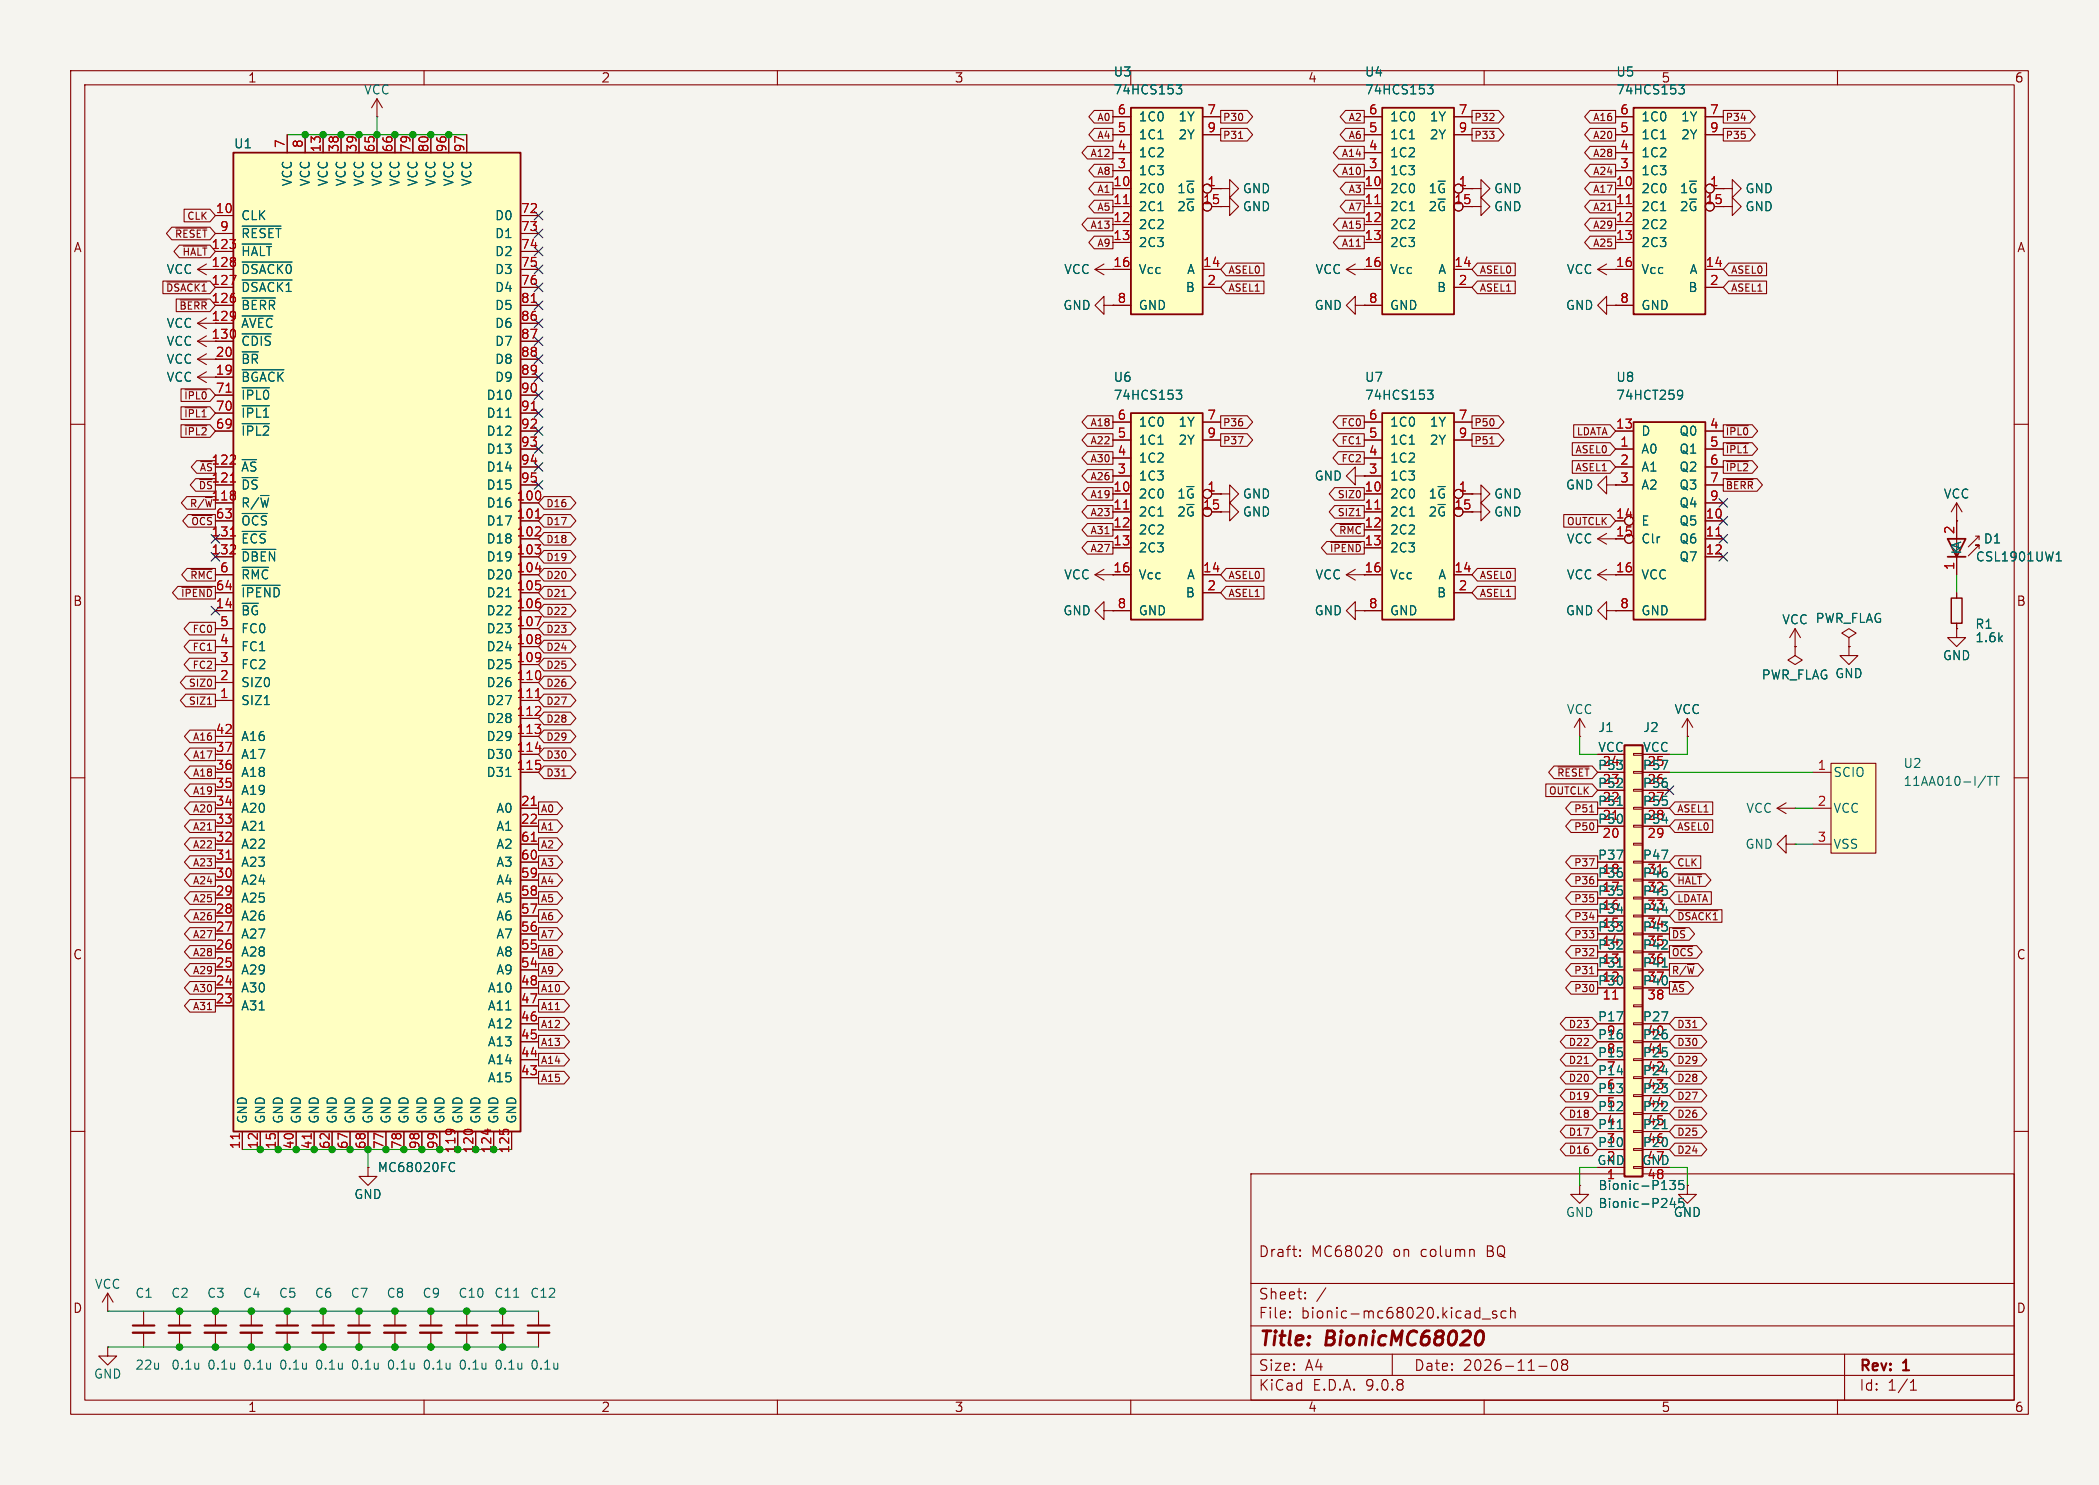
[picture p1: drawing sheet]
<svg xmlns="http://www.w3.org/2000/svg" width="297mm" height="210mm" viewBox="0 0 297 210" stroke-linecap="round" stroke-linejoin="round" font-family="sans-serif">
<defs><g id="words">
<g font-size="2.8" fill="#840000">
<text x="178" y="190.9">Title:</text>
<text x="187.7" y="190.9">BionicMC68020</text>
</g>
<g font-size="2.1" fill="#840000">
<text x="178" y="178">Draft:</text>
<text x="185.5" y="178">MC68020</text>
<text x="197.2" y="178">on</text>
<text x="201.2" y="178">column</text>
<text x="210.6" y="178">BQ</text>
<text x="178" y="184">Sheet:</text>
<text x="178" y="186.7">File:</text>
<text x="184.1" y="186.7">bionic-mc68020.kicad_sch</text>
<text x="178" y="196.9">KiCad</text>
<text x="178" y="194.1">Size:</text>
<text x="184.7" y="194.1">A4</text>
<text x="185.7" y="196.9">E.D.A.</text>
<text x="193.3" y="196.9">9.0.8</text>
<text x="200" y="194.1">Date:</text>
<text x="207" y="194.1">2026-11-08</text>
<text x="263" y="194.3">Rev:</text>
<text x="263" y="196.9">Id:</text>
<text x="267.1" y="196.9">1/1</text>
<text x="269.4" y="194.3">1</text>
</g>
<g font-size="1.8" fill="#840000">
<text x="35" y="11.9">1</text>
<text x="85" y="11.9">2</text>
<text x="135" y="11.9">3</text>
<text x="185" y="11.9">4</text>
<text x="285" y="11.9">6</text>
<text x="10.3" y="35.9">A</text>
<text x="285.3" y="35.9">A</text>
<text x="157.4" y="37.8">16</text>
<text x="193" y="37.8">16</text>
<text x="228.6" y="37.8">16</text>
<text x="10.3" y="85.9">B</text>
<text x="285.3" y="85.9">B</text>
<text x="10.3" y="135.9">C</text>
<text x="285.3" y="135.9">C</text>
<text x="10.3" y="185.9">D</text>
<text x="285.3" y="185.9">D</text>
<text x="35" y="199.9">1</text>
<text x="85" y="199.9">2</text>
<text x="135" y="199.9">3</text>
<text x="185" y="199.9">4</text>
<text x="235" y="199.9">5</text>
<text x="285" y="199.9">6</text>
</g>
<g font-size="1.8" fill="#006464">
<text x="157.5" y="11">U3</text>
<text x="193" y="11">U4</text>
<text x="228.6" y="11">U5</text>
<text x="235" y="11.9">5</text>
<text x="51.4" y="13.6">VCC</text>
<text x="157.5" y="13.6">74HCS153</text>
<text x="161" y="17.4">1C0</text>
<text x="166.7" y="17.4">1Y</text>
<text x="193" y="13.6">74HCS153</text>
<text x="196.6" y="17.4">1C0</text>
<text x="202.2" y="17.4">1Y</text>
<text x="228.6" y="13.6">74HCS153</text>
<text x="232.2" y="17.4">1C0</text>
<text x="237.8" y="17.4">1Y</text>
<text x="33" y="21.2">U1</text>
<text x="161" y="19.9">1C1</text>
<text x="161" y="22.5">1C2</text>
<text x="166.7" y="19.9">2Y</text>
<text x="196.6" y="19.9">1C1</text>
<text x="196.6" y="22.5">1C2</text>
<text x="202.2" y="19.9">2Y</text>
<text x="232.2" y="19.9">1C1</text>
<text x="232.2" y="22.5">1C2</text>
<text x="237.8" y="19.9">2Y</text>
<text x="41.5" y="26.4" transform="rotate(-90 41.5 26.4)">VCC</text>
<text x="44" y="26.4" transform="rotate(-90 44 26.4)">VCC</text>
<text x="46.6" y="26.4" transform="rotate(-90 46.6 26.4)">VCC</text>
<text x="49.1" y="26.4" transform="rotate(-90 49.1 26.4)">VCC</text>
<text x="51.7" y="26.4" transform="rotate(-90 51.7 26.4)">VCC</text>
<text x="54.2" y="26.4" transform="rotate(-90 54.2 26.4)">VCC</text>
<text x="56.7" y="26.4" transform="rotate(-90 56.7 26.4)">VCC</text>
<text x="59.3" y="26.4" transform="rotate(-90 59.3 26.4)">VCC</text>
<text x="61.8" y="26.4" transform="rotate(-90 61.8 26.4)">VCC</text>
<text x="64.4" y="26.4" transform="rotate(-90 64.4 26.4)">VCC</text>
<text x="66.9" y="26.4" transform="rotate(-90 66.9 26.4)">VCC</text>
<text x="161" y="25">1C3</text>
<text x="161" y="27.5">2C0</text>
<text x="166.5" y="27.5">1~{G}</text>
<text x="175.8" y="27.5">GND</text>
<text x="196.6" y="25">1C3</text>
<text x="196.6" y="27.5">2C0</text>
<text x="202" y="27.5">1~{G}</text>
<text x="211.3" y="27.5">GND</text>
<text x="232.2" y="25">1C3</text>
<text x="232.2" y="27.5">2C0</text>
<text x="237.6" y="27.5">1~{G}</text>
<text x="246.9" y="27.5">GND</text>
<text x="34" y="31.3">CLK</text>
<text x="34" y="33.9">~{RESET}</text>
<text x="70" y="31.3">D0</text>
<text x="70" y="33.9">D1</text>
<text x="161" y="30.1">2C1</text>
<text x="161" y="32.6">2C2</text>
<text x="161" y="35.2">2C3</text>
<text x="166.5" y="30.1">2~{G}</text>
<text x="175.8" y="30.1">GND</text>
<text x="196.6" y="30.1">2C1</text>
<text x="196.6" y="32.6">2C2</text>
<text x="196.6" y="35.2">2C3</text>
<text x="202" y="30.1">2~{G}</text>
<text x="211.3" y="30.1">GND</text>
<text x="232.2" y="30.1">2C1</text>
<text x="232.2" y="32.6">2C2</text>
<text x="232.2" y="35.2">2C3</text>
<text x="237.6" y="30.1">2~{G}</text>
<text x="246.9" y="30.1">GND</text>
<text x="23.5" y="39">VCC</text>
<text x="34" y="36.4">~{HALT}</text>
<text x="34" y="39">~{DSACK0}</text>
<text x="34" y="41.5">~{DSACK1}</text>
<text x="70" y="36.4">D2</text>
<text x="70" y="39">D3</text>
<text x="70" y="41.5">D4</text>
<text x="150.5" y="39">VCC</text>
<text x="161" y="39">Vcc</text>
<text x="167.7" y="41.5">B</text>
<text x="167.9" y="39">A</text>
<text x="186" y="39">VCC</text>
<text x="196.6" y="39">Vcc</text>
<text x="203.3" y="41.5">B</text>
<text x="203.4" y="39">A</text>
<text x="221.6" y="39">VCC</text>
<text x="232.2" y="39">Vcc</text>
<text x="238.8" y="41.5">B</text>
<text x="239" y="39">A</text>
<text x="23.5" y="46.6">VCC</text>
<text x="34" y="44">~{BERR}</text>
<text x="34" y="46.6">~{AVEC}</text>
<text x="70" y="44">D5</text>
<text x="70" y="46.6">D6</text>
<text x="150.4" y="44">GND</text>
<text x="161" y="44">GND</text>
<text x="185.9" y="44">GND</text>
<text x="196.6" y="44">GND</text>
<text x="221.5" y="44">GND</text>
<text x="232.2" y="44">GND</text>
<text x="23.5" y="51.7">VCC</text>
<text x="23.5" y="49.1">VCC</text>
<text x="34" y="49.1">~{CDIS}</text>
<text x="34" y="51.7">~{BR}</text>
<text x="70" y="49.1">D7</text>
<text x="70" y="51.7">D8</text>
<text x="23.5" y="54.2">VCC</text>
<text x="34" y="54.2">~{BGACK}</text>
<text x="34" y="56.7">~{IPL0}</text>
<text x="34" y="59.3">~{IPL1}</text>
<text x="68.8" y="56.7">D10</text>
<text x="68.8" y="59.3">D11</text>
<text x="70" y="54.2">D9</text>
<text x="157.5" y="56.7">74HCS153</text>
<text x="157.5" y="54.2">U6</text>
<text x="193" y="56.7">74HCS153</text>
<text x="193" y="54.2">U7</text>
<text x="228.6" y="54.2">U8</text>
<text x="228.6" y="56.7">74HCT259</text>
<text x="34" y="61.8">~{IPL2}</text>
<text x="68.8" y="61.8">D12</text>
<text x="68.8" y="64.4">D13</text>
<text x="161" y="60.6">1C0</text>
<text x="161" y="63.1">1C1</text>
<text x="161" y="65.6">1C2</text>
<text x="166.7" y="60.6">1Y</text>
<text x="166.7" y="63.1">2Y</text>
<text x="196.6" y="60.6">1C0</text>
<text x="196.6" y="63.1">1C1</text>
<text x="196.6" y="65.6">1C2</text>
<text x="202.2" y="60.6">1Y</text>
<text x="202.2" y="63.1">2Y</text>
<text x="232.2" y="61.8">D</text>
<text x="232.2" y="64.4">A0</text>
<text x="237.5" y="61.8">Q0</text>
<text x="237.5" y="64.4">Q1</text>
<text x="34" y="66.9">~{AS}</text>
<text x="34" y="69.4">~{DS}</text>
<text x="34" y="72">R/~{W}</text>
<text x="68.8" y="66.9">D14</text>
<text x="68.8" y="69.4">D15</text>
<text x="68.8" y="72">D16</text>
<text x="161" y="68.2">1C3</text>
<text x="161" y="70.7">2C0</text>
<text x="166.5" y="70.7">1~{G}</text>
<text x="175.8" y="70.7">GND</text>
<text x="185.9" y="68.2">GND</text>
<text x="196.6" y="68.2">1C3</text>
<text x="196.6" y="70.7">2C0</text>
<text x="202" y="70.7">1~{G}</text>
<text x="211.3" y="70.7">GND</text>
<text x="221.5" y="69.4">GND</text>
<text x="232.2" y="66.9">A1</text>
<text x="232.2" y="69.4">A2</text>
<text x="237.5" y="66.9">Q2</text>
<text x="237.5" y="69.4">Q3</text>
<text x="237.5" y="72">Q4</text>
<text x="274.9" y="70.7">VCC</text>
<text x="34" y="74.5">~{OCS}</text>
<text x="34" y="77.1">~{ECS}</text>
<text x="68.8" y="74.5">D17</text>
<text x="68.8" y="77.1">D18</text>
<text x="161" y="73.3">2C1</text>
<text x="161" y="75.8">2C2</text>
<text x="166.5" y="73.3">2~{G}</text>
<text x="175.8" y="73.3">GND</text>
<text x="196.6" y="73.3">2C1</text>
<text x="196.6" y="75.8">2C2</text>
<text x="202" y="73.3">2~{G}</text>
<text x="211.3" y="73.3">GND</text>
<text x="221.6" y="77.1">VCC</text>
<text x="232.2" y="74.5">E</text>
<text x="232.2" y="77.1">Clr</text>
<text x="237.5" y="74.5">Q5</text>
<text x="237.5" y="77.1">Q6</text>
<text x="280.6" y="77.1">D1</text>
<text x="34" y="79.6">~{DBEN}</text>
<text x="34" y="82.1">~{RMC}</text>
<text x="68.8" y="79.6">D19</text>
<text x="68.8" y="82.1">D20</text>
<text x="150.5" y="82.1">VCC</text>
<text x="161" y="78.3">2C3</text>
<text x="161" y="82.1">Vcc</text>
<text x="167.9" y="82.1">A</text>
<text x="186" y="82.1">VCC</text>
<text x="196.6" y="78.3">2C3</text>
<text x="196.6" y="82.1">Vcc</text>
<text x="203.4" y="82.1">A</text>
<text x="221.6" y="82.1">VCC</text>
<text x="232.2" y="82.1">VCC</text>
<text x="237.5" y="79.6">Q7</text>
<text x="277.7" y="78.5" transform="rotate(-90 277.7 78.5)">KA</text>
<text x="279.5" y="79.6">CSL1901UW1</text>
<text x="34" y="84.7">~{IPEND}</text>
<text x="34" y="87.2">~{BG}</text>
<text x="34" y="89.8">FC0</text>
<text x="68.8" y="84.7">D21</text>
<text x="68.8" y="87.2">D22</text>
<text x="68.8" y="89.8">D23</text>
<text x="150.4" y="87.2">GND</text>
<text x="161" y="87.2">GND</text>
<text x="167.7" y="84.7">B</text>
<text x="185.9" y="87.2">GND</text>
<text x="196.6" y="87.2">GND</text>
<text x="203.3" y="84.7">B</text>
<text x="221.5" y="87.2">GND</text>
<text x="232.2" y="87.2">GND</text>
<text x="252.1" y="88.5">VCC PWR_FLAG</text>
<text x="279.4" y="89.1">R1</text>
<text x="34" y="92.3">FC1</text>
<text x="34" y="94.8">FC2</text>
<text x="68.8" y="92.3">D24</text>
<text x="68.8" y="94.8">D25</text>
<text x="274.8" y="93.6">GND</text>
<text x="279.4" y="91">1.6k</text>
<text x="34" y="97.4">SIZ0</text>
<text x="34" y="99.9">SIZ1</text>
<text x="68.8" y="97.4">D26</text>
<text x="68.8" y="99.9">D27</text>
<text x="221.6" y="101.2">VCC</text>
<text x="236.8" y="101.2">VCC</text>
<text x="249.2" y="96.3">PWR_FLAG GND</text>
<text x="34" y="105">A16</text>
<text x="34" y="107.5">A17</text>
<text x="68.8" y="102.5">D28</text>
<text x="68.8" y="105">D29</text>
<text x="68.8" y="107.5">D30</text>
<text x="226" y="106.4">VCC</text>
<text x="226.1" y="103.7">J1</text>
<text x="232.4" y="106.4">VCC</text>
<text x="232.4" y="103.7">J2</text>
<text x="34" y="110.1">A18</text>
<text x="34" y="112.6">A19</text>
<text x="68.8" y="110.1">D31</text>
<text x="226" y="109">P53</text>
<text x="226" y="111.5">P52</text>
<text x="226.7" y="108.7">24</text>
<text x="226.7" y="111.2">23</text>
<text x="226.7" y="113.7">22</text>
<text x="232.4" y="109">P57</text>
<text x="232.4" y="111.5">P56</text>
<text x="233" y="108.7">25</text>
<text x="233" y="111.2">26</text>
<text x="233" y="113.7">27</text>
<text x="259.3" y="110.1">SCIO</text>
<text x="269.2" y="108.8">U2</text>
<text x="269.2" y="111.4">11AA010-I/TT</text>
<text x="34" y="115.2">A20</text>
<text x="34" y="117.7">A21</text>
<text x="70.1" y="115.2">A0</text>
<text x="70.1" y="117.7">A1</text>
<text x="226" y="114">P51</text>
<text x="226" y="116.6">P50</text>
<text x="226.7" y="116.3">21</text>
<text x="232.4" y="114">P55</text>
<text x="232.4" y="116.6">P54</text>
<text x="233" y="116.3">28</text>
<text x="247" y="115.2">VCC</text>
<text x="259.3" y="115.2">VCC</text>
<text x="34" y="120.2">A22</text>
<text x="34" y="122.8">A23</text>
<text x="34" y="125.3">A24</text>
<text x="70.1" y="120.2">A2</text>
<text x="70.1" y="122.8">A3</text>
<text x="70.1" y="125.3">A4</text>
<text x="226" y="121.7">P37</text>
<text x="226" y="124.2">P36</text>
<text x="226.7" y="123.9">18</text>
<text x="232.4" y="121.7">P47</text>
<text x="232.4" y="124.2">P46</text>
<text x="233" y="123.9">31</text>
<text x="246.9" y="120.2">GND</text>
<text x="259.3" y="120.2">VSS</text>
<text x="34" y="127.9">A25</text>
<text x="34" y="130.4">A26</text>
<text x="70.1" y="127.9">A5</text>
<text x="70.1" y="130.4">A6</text>
<text x="226" y="126.7">P35</text>
<text x="226" y="129.3">P34</text>
<text x="226" y="131.8">P33</text>
<text x="226.7" y="126.4">17</text>
<text x="226.7" y="129">16</text>
<text x="226.7" y="131.5">15</text>
<text x="232.4" y="126.7">P45</text>
<text x="232.4" y="129.3">P44</text>
<text x="232.4" y="131.8">P43</text>
<text x="233" y="126.4">32</text>
<text x="233" y="129">33</text>
<text x="233" y="131.5">34</text>
<text x="34" y="132.9">A27</text>
<text x="34" y="135.5">A28</text>
<text x="70.1" y="132.9">A7</text>
<text x="70.1" y="135.5">A8</text>
<text x="226" y="134.4">P32</text>
<text x="226" y="136.9">P31</text>
<text x="226.7" y="134.1">14</text>
<text x="226.7" y="136.6">13</text>
<text x="232.4" y="134.4">P42</text>
<text x="232.4" y="136.9">P41</text>
<text x="233" y="134.1">35</text>
<text x="233" y="136.6">36</text>
<text x="34" y="138">A29</text>
<text x="34" y="140.6">A30</text>
<text x="34" y="143.1">A31</text>
<text x="68.9" y="140.6">A10</text>
<text x="68.9" y="143.1">A11</text>
<text x="70.1" y="138">A9</text>
<text x="226" y="139.4">P30</text>
<text x="226.7" y="139.1">12</text>
<text x="232.4" y="139.4">P40</text>
<text x="233" y="139.1">37</text>
<text x="68.9" y="145.6">A12</text>
<text x="68.9" y="148.2">A13</text>
<text x="226" y="144.5">P17</text>
<text x="226" y="147.1">P16</text>
<text x="226" y="149.6">P15</text>
<text x="227.3" y="146.8">9</text>
<text x="227.3" y="149.3">8</text>
<text x="232.4" y="144.5">P27</text>
<text x="232.4" y="147.1">P26</text>
<text x="232.4" y="149.6">P25</text>
<text x="233" y="146.8">40</text>
<text x="233" y="149.3">41</text>
<text x="68.9" y="150.7">A14</text>
<text x="68.9" y="153.3">A15</text>
<text x="226" y="152.1">P14</text>
<text x="226" y="154.7">P13</text>
<text x="227.3" y="151.8">7</text>
<text x="227.3" y="154.4">6</text>
<text x="232.4" y="152.1">P24</text>
<text x="232.4" y="154.7">P23</text>
<text x="233" y="151.8">42</text>
<text x="233" y="154.4">43</text>
<text x="35.2" y="159" transform="rotate(-90 35.2 159)">GND</text>
<text x="37.7" y="159" transform="rotate(-90 37.7 159)">GND</text>
<text x="40.2" y="159" transform="rotate(-90 40.2 159)">GND</text>
<text x="42.8" y="159" transform="rotate(-90 42.8 159)">GND</text>
<text x="45.3" y="159" transform="rotate(-90 45.3 159)">GND</text>
<text x="47.9" y="159" transform="rotate(-90 47.9 159)">GND</text>
<text x="50.4" y="159" transform="rotate(-90 50.4 159)">GND</text>
<text x="52.9" y="159" transform="rotate(-90 52.9 159)">GND</text>
<text x="55.5" y="159" transform="rotate(-90 55.5 159)">GND</text>
<text x="58" y="159" transform="rotate(-90 58 159)">GND</text>
<text x="60.6" y="159" transform="rotate(-90 60.6 159)">GND</text>
<text x="63.1" y="159" transform="rotate(-90 63.1 159)">GND</text>
<text x="65.6" y="159" transform="rotate(-90 65.6 159)">GND</text>
<text x="68.2" y="159" transform="rotate(-90 68.2 159)">GND</text>
<text x="70.7" y="159" transform="rotate(-90 70.7 159)">GND</text>
<text x="73.3" y="159" transform="rotate(-90 73.3 159)">GND</text>
<text x="226" y="157.2">P12</text>
<text x="226" y="159.8">P11</text>
<text x="227.3" y="156.9">5</text>
<text x="227.3" y="159.5">4</text>
<text x="232.4" y="157.2">P22</text>
<text x="232.4" y="159.8">P21</text>
<text x="233" y="156.9">44</text>
<text x="233" y="159.5">45</text>
<text x="53.3" y="166">MC68020FC</text>
<text x="225.9" y="164.8">GND</text>
<text x="226" y="162.3">P10</text>
<text x="227.3" y="162">3</text>
<text x="227.3" y="164.5">2</text>
<text x="232.3" y="164.8">GND</text>
<text x="232.4" y="162.3">P20</text>
<text x="233" y="162">46</text>
<text x="233" y="164.5">47</text>
<text x="50" y="169.8">GND</text>
<text x="221.5" y="172.3">GND</text>
<text x="226.1" y="168.5">Bionic-P135</text>
<text x="226.1" y="171">Bionic-P245</text>
<text x="236.7" y="172.3">GND</text>
<text x="13.3" y="182.5">VCC</text>
<text x="19.1" y="183.7">C1</text>
<text x="24.1" y="183.7">C2</text>
<text x="29.2" y="183.7">C3</text>
<text x="34.3" y="183.7">C4</text>
<text x="39.4" y="183.7">C5</text>
<text x="44.5" y="183.7">C6</text>
<text x="49.5" y="183.7">C7</text>
<text x="54.6" y="183.7">C8</text>
<text x="59.7" y="183.7">C9</text>
<text x="64.8" y="183.7">C10</text>
<text x="69.9" y="183.7">C11</text>
<text x="74.9" y="183.7">C12</text>
<text x="13.2" y="195.2">GND</text>
<text x="19.1" y="193.9">22u</text>
<text x="24.1" y="193.9">0.1u</text>
<text x="29.2" y="193.9">0.1u</text>
<text x="34.3" y="193.9">0.1u</text>
<text x="39.4" y="193.9">0.1u</text>
<text x="44.5" y="193.9">0.1u</text>
<text x="49.5" y="193.9">0.1u</text>
<text x="54.6" y="193.9">0.1u</text>
<text x="59.7" y="193.9">0.1u</text>
<text x="64.8" y="193.9">0.1u</text>
<text x="69.9" y="193.9">0.1u</text>
<text x="74.9" y="193.9">0.1u</text>
</g>
<g font-size="1.8" fill="#a90000">
<text x="158" y="16.3">6</text>
<text x="170.7" y="16.3">7</text>
<text x="193.6" y="16.3">6</text>
<text x="206.3" y="16.3">7</text>
<text x="229.2" y="16.3">6</text>
<text x="241.9" y="16.3">7</text>
<text x="40.4" y="21" transform="rotate(-90 40.4 21)">7</text>
<text x="42.9" y="21" transform="rotate(-90 42.9 21)">8</text>
<text x="45.5" y="21.6" transform="rotate(-90 45.5 21.6)">13</text>
<text x="48" y="21.6" transform="rotate(-90 48 21.6)">38</text>
<text x="50.5" y="21.6" transform="rotate(-90 50.5 21.6)">39</text>
<text x="53.1" y="21.6" transform="rotate(-90 53.1 21.6)">65</text>
<text x="55.6" y="21.6" transform="rotate(-90 55.6 21.6)">66</text>
<text x="58.2" y="21.6" transform="rotate(-90 58.2 21.6)">79</text>
<text x="60.7" y="21.6" transform="rotate(-90 60.7 21.6)">80</text>
<text x="63.2" y="21.6" transform="rotate(-90 63.2 21.6)">96</text>
<text x="65.8" y="21.6" transform="rotate(-90 65.8 21.6)">97</text>
<text x="158" y="18.8">5</text>
<text x="158" y="21.3">4</text>
<text x="158" y="23.9">3</text>
<text x="170.7" y="18.8">9</text>
<text x="193.6" y="18.8">5</text>
<text x="193.6" y="21.3">4</text>
<text x="193.6" y="23.9">3</text>
<text x="206.3" y="18.8">9</text>
<text x="229.2" y="18.8">5</text>
<text x="229.2" y="21.3">4</text>
<text x="229.2" y="23.9">3</text>
<text x="241.9" y="18.8">9</text>
<text x="157.4" y="26.4">10</text>
<text x="157.4" y="29">11</text>
<text x="170.1" y="29">15</text>
<text x="170.7" y="26.4">1</text>
<text x="193" y="26.4">10</text>
<text x="193" y="29">11</text>
<text x="205.7" y="29">15</text>
<text x="206.3" y="26.4">1</text>
<text x="228.6" y="26.4">10</text>
<text x="228.6" y="29">11</text>
<text x="241.3" y="29">15</text>
<text x="241.9" y="26.4">1</text>
<text x="29.8" y="35.3">123</text>
<text x="30.4" y="30.2">10</text>
<text x="31" y="32.8">9</text>
<text x="73.6" y="30.2">72</text>
<text x="73.6" y="32.8">73</text>
<text x="73.6" y="35.3">74</text>
<text x="157.4" y="31.5">12</text>
<text x="157.4" y="34">13</text>
<text x="193" y="31.5">12</text>
<text x="193" y="34">13</text>
<text x="228.6" y="31.5">12</text>
<text x="228.6" y="34">13</text>
<text x="29.8" y="37.8">128</text>
<text x="29.8" y="40.4">127</text>
<text x="73.6" y="37.8">75</text>
<text x="73.6" y="40.4">76</text>
<text x="170.1" y="37.8">14</text>
<text x="170.7" y="40.4">2</text>
<text x="205.7" y="37.8">14</text>
<text x="206.3" y="40.4">2</text>
<text x="241.3" y="37.8">14</text>
<text x="241.9" y="40.4">2</text>
<text x="29.8" y="42.9">126</text>
<text x="29.8" y="45.5">129</text>
<text x="73.6" y="42.9">81</text>
<text x="73.6" y="45.5">86</text>
<text x="158" y="42.9">8</text>
<text x="193.6" y="42.9">8</text>
<text x="229.2" y="42.9">8</text>
<text x="29.8" y="48">130</text>
<text x="30.4" y="50.5">20</text>
<text x="30.4" y="53.1">19</text>
<text x="73.6" y="48">87</text>
<text x="73.6" y="50.5">88</text>
<text x="73.6" y="53.1">89</text>
<text x="30.4" y="55.6">71</text>
<text x="30.4" y="58.2">70</text>
<text x="73.6" y="55.6">90</text>
<text x="73.6" y="58.2">91</text>
<text x="158" y="59.4">6</text>
<text x="170.7" y="59.4">7</text>
<text x="193.6" y="59.4">6</text>
<text x="206.3" y="59.4">7</text>
<text x="29.8" y="65.8">122</text>
<text x="30.4" y="60.7">69</text>
<text x="73.6" y="60.7">92</text>
<text x="73.6" y="63.2">93</text>
<text x="73.6" y="65.8">94</text>
<text x="158" y="62">5</text>
<text x="158" y="64.5">4</text>
<text x="170.7" y="62">9</text>
<text x="193.6" y="62">5</text>
<text x="193.6" y="64.5">4</text>
<text x="206.3" y="62">9</text>
<text x="228.6" y="60.7">13</text>
<text x="229.2" y="63.2">1</text>
<text x="229.2" y="65.8">2</text>
<text x="241.9" y="60.7">4</text>
<text x="241.9" y="63.2">5</text>
<text x="241.9" y="65.8">6</text>
<text x="29.8" y="68.3">121</text>
<text x="29.8" y="70.9">118</text>
<text x="73" y="70.9">100</text>
<text x="73.6" y="68.3">95</text>
<text x="157.4" y="69.6">10</text>
<text x="158" y="67.1">3</text>
<text x="170.7" y="69.6">1</text>
<text x="193" y="69.6">10</text>
<text x="193.6" y="67.1">3</text>
<text x="206.3" y="69.6">1</text>
<text x="229.2" y="68.3">3</text>
<text x="241.9" y="68.3">7</text>
<text x="241.9" y="70.9">9</text>
<text x="29.8" y="75.9">131</text>
<text x="30.4" y="73.4">63</text>
<text x="73" y="73.4">101</text>
<text x="73" y="75.9">102</text>
<text x="157.4" y="72.1">11</text>
<text x="157.4" y="74.7">12</text>
<text x="157.4" y="77.2">13</text>
<text x="170.1" y="72.1">15</text>
<text x="193" y="72.1">11</text>
<text x="193" y="74.7">12</text>
<text x="193" y="77.2">13</text>
<text x="205.7" y="72.1">15</text>
<text x="228.6" y="73.4">14</text>
<text x="228.6" y="75.9">15</text>
<text x="241.3" y="73.4">10</text>
<text x="241.3" y="75.9">11</text>
<text x="276.6" y="75.6" transform="rotate(-90 276.6 75.6)">2</text>
<text x="29.8" y="78.5">132</text>
<text x="30.4" y="83.6">64</text>
<text x="31" y="81">6</text>
<text x="73" y="78.5">103</text>
<text x="73" y="81">104</text>
<text x="73" y="83.6">105</text>
<text x="157.4" y="81">16</text>
<text x="170.1" y="81">14</text>
<text x="170.7" y="83.6">2</text>
<text x="193" y="81">16</text>
<text x="205.7" y="81">14</text>
<text x="206.3" y="83.6">2</text>
<text x="228.6" y="81">16</text>
<text x="241.3" y="78.5">12</text>
<text x="276.6" y="80.7" transform="rotate(-90 276.6 80.7)">1</text>
<text x="30.4" y="86.1">14</text>
<text x="31" y="88.6">5</text>
<text x="73" y="86.1">106</text>
<text x="73" y="88.6">107</text>
<text x="158" y="86.1">8</text>
<text x="193.6" y="86.1">8</text>
<text x="229.2" y="86.1">8</text>
<text x="31" y="91.2">4</text>
<text x="31" y="93.7">3</text>
<text x="73" y="91.2">108</text>
<text x="73" y="93.7">109</text>
<text x="31" y="96.3">2</text>
<text x="31" y="98.8">1</text>
<text x="73" y="96.3">110</text>
<text x="73" y="98.8">111</text>
<text x="73" y="101.3">112</text>
<text x="30.4" y="103.9">42</text>
<text x="30.4" y="106.4">37</text>
<text x="73" y="103.9">113</text>
<text x="73" y="106.4">114</text>
<text x="30.4" y="109">36</text>
<text x="30.4" y="111.5">35</text>
<text x="73" y="109">115</text>
<text x="257.1" y="109">1</text>
<text x="30.4" y="114">34</text>
<text x="30.4" y="116.6">33</text>
<text x="30.4" y="119.1">32</text>
<text x="73.6" y="114">21</text>
<text x="73.6" y="116.6">22</text>
<text x="73.6" y="119.1">61</text>
<text x="226.7" y="118.8">20</text>
<text x="233" y="118.8">29</text>
<text x="257.1" y="114">2</text>
<text x="257.1" y="119.1">3</text>
<text x="30.4" y="121.7">31</text>
<text x="30.4" y="124.2">30</text>
<text x="73.6" y="121.7">60</text>
<text x="73.6" y="124.2">59</text>
<text x="30.4" y="126.7">29</text>
<text x="30.4" y="129.3">28</text>
<text x="30.4" y="131.8">27</text>
<text x="73.6" y="126.7">58</text>
<text x="73.6" y="129.3">57</text>
<text x="73.6" y="131.8">56</text>
<text x="30.4" y="134.4">26</text>
<text x="30.4" y="136.9">25</text>
<text x="73.6" y="134.4">55</text>
<text x="73.6" y="136.9">54</text>
<text x="30.4" y="139.4">24</text>
<text x="30.4" y="142">23</text>
<text x="73.6" y="139.4">48</text>
<text x="73.6" y="142">47</text>
<text x="226.7" y="141.7">11</text>
<text x="233" y="141.7">38</text>
<text x="73.6" y="144.5">46</text>
<text x="73.6" y="147.1">45</text>
<text x="73.6" y="149.6">44</text>
<text x="73.6" y="152.1">43</text>
<text x="34" y="162.6" transform="rotate(-90 34 162.6)">11</text>
<text x="36.6" y="162.6" transform="rotate(-90 36.6 162.6)">12</text>
<text x="39.1" y="162.6" transform="rotate(-90 39.1 162.6)">15</text>
<text x="41.7" y="162.6" transform="rotate(-90 41.7 162.6)">40</text>
<text x="44.2" y="162.6" transform="rotate(-90 44.2 162.6)">41</text>
<text x="46.7" y="162.6" transform="rotate(-90 46.7 162.6)">62</text>
<text x="49.3" y="162.6" transform="rotate(-90 49.3 162.6)">67</text>
<text x="51.8" y="162.6" transform="rotate(-90 51.8 162.6)">68</text>
<text x="54.4" y="162.6" transform="rotate(-90 54.4 162.6)">77</text>
<text x="56.9" y="162.6" transform="rotate(-90 56.9 162.6)">78</text>
<text x="59.4" y="162.6" transform="rotate(-90 59.4 162.6)">98</text>
<text x="62" y="162.6" transform="rotate(-90 62 162.6)">99</text>
<text x="64.5" y="163.2" transform="rotate(-90 64.5 163.2)">119</text>
<text x="67.1" y="163.2" transform="rotate(-90 67.1 163.2)">120</text>
<text x="69.6" y="163.2" transform="rotate(-90 69.6 163.2)">124</text>
<text x="72.1" y="163.2" transform="rotate(-90 72.1 163.2)">125</text>
<text x="227.3" y="167.1">1</text>
<text x="233" y="167.1">48</text>
</g>
<g font-size="1.4" fill="#840000">
<text x="155.1" y="17.3">A0</text>
<text x="173" y="17.3">P30</text>
<text x="190.7" y="17.3">A2</text>
<text x="208.5" y="17.3">P32</text>
<text x="225.3" y="17.3">A16</text>
<text x="244.1" y="17.3">P34</text>
<text x="154.2" y="22.4">A12</text>
<text x="155.1" y="19.9">A4</text>
<text x="173" y="19.9">P31</text>
<text x="189.7" y="22.4">A14</text>
<text x="190.7" y="19.9">A6</text>
<text x="208.5" y="19.9">P33</text>
<text x="225.3" y="19.9">A20</text>
<text x="225.3" y="22.4">A28</text>
<text x="244.1" y="19.9">P35</text>
<text x="155.1" y="27.5">A1</text>
<text x="155.1" y="24.9">A8</text>
<text x="189.7" y="24.9">A10</text>
<text x="190.7" y="27.5">A3</text>
<text x="225.3" y="24.9">A24</text>
<text x="225.3" y="27.5">A17</text>
<text x="24.6" y="33.8">~{RESET}</text>
<text x="26.4" y="31.3">CLK</text>
<text x="154.2" y="32.6">A13</text>
<text x="155.1" y="30">A5</text>
<text x="155.1" y="35.1">A9</text>
<text x="189.7" y="35.1">A11</text>
<text x="189.7" y="32.6">A15</text>
<text x="190.7" y="30">A7</text>
<text x="225.3" y="35.1">A25</text>
<text x="225.3" y="30">A21</text>
<text x="225.3" y="32.6">A29</text>
<text x="23.4" y="41.4">~{DSACK1}</text>
<text x="25.7" y="36.4">~{HALT}</text>
<text x="173.7" y="41.4">ASEL1</text>
<text x="173.7" y="38.9">ASEL0</text>
<text x="209.3" y="41.4">ASEL1</text>
<text x="209.3" y="38.9">ASEL0</text>
<text x="244.9" y="41.4">ASEL1</text>
<text x="244.9" y="38.9">ASEL0</text>
<text x="25.2" y="44">~{BERR}</text>
<text x="25.9" y="56.7">~{IPL0}</text>
<text x="25.9" y="59.2">~{IPL1}</text>
<text x="25.9" y="61.8">~{IPL2}</text>
<text x="154.2" y="65.6">A30</text>
<text x="154.2" y="60.5">A18</text>
<text x="154.2" y="63">A22</text>
<text x="173" y="63">P37</text>
<text x="173" y="60.5">P36</text>
<text x="189.7" y="65.6">FC2</text>
<text x="189.7" y="60.5">FC0</text>
<text x="189.7" y="63">FC1</text>
<text x="208.5" y="60.5">P50</text>
<text x="208.5" y="63">P51</text>
<text x="222.8" y="64.3">ASEL0</text>
<text x="223" y="61.8">LDATA</text>
<text x="244.1" y="61.8">~{IPL0}</text>
<text x="244.1" y="64.3">~{IPL1}</text>
<text x="26.7" y="71.9">R/~{W}</text>
<text x="28" y="69.4">~{DS}</text>
<text x="28.1" y="66.8">~{AS}</text>
<text x="77.2" y="71.9">D16</text>
<text x="154.2" y="70.7">A19</text>
<text x="154.2" y="68.1">A26</text>
<text x="189.1" y="70.7">SIZ0</text>
<text x="222.8" y="66.8">ASEL1</text>
<text x="244.1" y="69.4">~{BERR}</text>
<text x="244.1" y="66.8">~{IPL2}</text>
<text x="26.9" y="74.5">~{OCS}</text>
<text x="77.2" y="77">D18</text>
<text x="77.2" y="74.5">D17</text>
<text x="154.2" y="73.2">A23</text>
<text x="154.2" y="75.7">A31</text>
<text x="189.1" y="73.2">SIZ1</text>
<text x="189.3" y="75.7">~{RMC}</text>
<text x="221.6" y="74.5">OUTCLK</text>
<text x="26.8" y="82.1">~{RMC}</text>
<text x="77.2" y="82.1">D20</text>
<text x="77.2" y="79.5">D19</text>
<text x="154.2" y="78.3">A27</text>
<text x="173.7" y="82.1">ASEL0</text>
<text x="188" y="78.3">~{IPEND}</text>
<text x="209.3" y="82.1">ASEL0</text>
<text x="25.5" y="84.6">~{IPEND}</text>
<text x="27.1" y="89.7">FC0</text>
<text x="77.2" y="89.7">D23</text>
<text x="77.2" y="87.2">D22</text>
<text x="77.2" y="84.6">D21</text>
<text x="173.7" y="84.6">ASEL1</text>
<text x="209.3" y="84.6">ASEL1</text>
<text x="27.1" y="92.2">FC1</text>
<text x="27.1" y="94.8">FC2</text>
<text x="77.2" y="94.8">D25</text>
<text x="77.2" y="92.2">D24</text>
<text x="26.6" y="99.9">SIZ1</text>
<text x="26.6" y="97.3">SIZ0</text>
<text x="77.2" y="99.9">D27</text>
<text x="77.2" y="97.3">D26</text>
<text x="27.2" y="107.5">A17</text>
<text x="27.2" y="104.9">A16</text>
<text x="77.2" y="107.5">D30</text>
<text x="77.2" y="104.9">D29</text>
<text x="77.2" y="102.4">D28</text>
<text x="27.2" y="110">A18</text>
<text x="27.2" y="112.6">A19</text>
<text x="77.2" y="110">D31</text>
<text x="219" y="112.6">OUTCLK</text>
<text x="220.2" y="110">~{RESET}</text>
<text x="27.2" y="117.6">A21</text>
<text x="27.2" y="115.1">A20</text>
<text x="76.5" y="117.6">A1</text>
<text x="76.5" y="115.1">A0</text>
<text x="222.6" y="117.6">P50</text>
<text x="222.6" y="115.1">P51</text>
<text x="237.2" y="117.6">ASEL0</text>
<text x="237.2" y="115.1">ASEL1</text>
<text x="27.2" y="125.3">A24</text>
<text x="27.2" y="122.7">A23</text>
<text x="27.2" y="120.2">A22</text>
<text x="76.5" y="125.3">A4</text>
<text x="76.5" y="122.7">A3</text>
<text x="76.5" y="120.2">A2</text>
<text x="222.6" y="125.3">P36</text>
<text x="222.6" y="122.7">P37</text>
<text x="237.2" y="122.7">CLK</text>
<text x="237.2" y="125.3">~{HALT}</text>
<text x="27.2" y="130.3">A26</text>
<text x="27.2" y="127.8">A25</text>
<text x="76.5" y="130.3">A6</text>
<text x="76.5" y="127.8">A5</text>
<text x="222.6" y="130.3">P34</text>
<text x="222.6" y="127.8">P35</text>
<text x="237.2" y="127.8">LDATA</text>
<text x="237.2" y="130.3">~{DSACK1}</text>
<text x="27.2" y="138">A29</text>
<text x="27.2" y="135.4">A28</text>
<text x="27.2" y="132.9">A27</text>
<text x="76.5" y="138">A9</text>
<text x="76.5" y="135.4">A8</text>
<text x="76.5" y="132.9">A7</text>
<text x="222.6" y="138">P31</text>
<text x="222.6" y="135.4">P32</text>
<text x="222.6" y="132.9">P33</text>
<text x="236.5" y="132.9">~{DS}</text>
<text x="236.5" y="135.4">~{OCS}</text>
<text x="236.5" y="138">R/~{W}</text>
<text x="27.2" y="140.5">A30</text>
<text x="27.2" y="143">A31</text>
<text x="76.5" y="143">A11</text>
<text x="76.5" y="140.5">A10</text>
<text x="222.6" y="140.5">P30</text>
<text x="236.5" y="140.5">~{AS}</text>
<text x="76.5" y="145.6">A12</text>
<text x="76.5" y="148.1">A13</text>
<text x="221.8" y="145.6">D23</text>
<text x="221.8" y="148.1">D22</text>
<text x="237.2" y="145.6">D31</text>
<text x="237.2" y="148.1">D30</text>
<text x="76.5" y="153.2">A15</text>
<text x="76.5" y="150.7">A14</text>
<text x="221.8" y="150.7">D21</text>
<text x="221.8" y="153.2">D20</text>
<text x="221.8" y="155.7">D19</text>
<text x="237.2" y="153.2">D28</text>
<text x="237.2" y="155.7">D27</text>
<text x="237.2" y="150.7">D29</text>
<text x="221.8" y="158.3">D18</text>
<text x="221.8" y="160.8">D17</text>
<text x="237.2" y="158.3">D26</text>
<text x="237.2" y="160.8">D25</text>
<text x="221.8" y="163.4">D16</text>
<text x="237.2" y="163.4">D24</text>
</g>
</g></defs>
<path d="M0 0h297v210h-297z" fill="#f5f4ef" stroke="#f5f4ef" stroke-width=".14"/>
<g fill="none" stroke="#840000" stroke-width=".15">
<path d="M10 10h277v190h-277zM12 12h273v186h-273zM60 10v2M110 10v2M160 10v2M210 10v2M260 10v2M243.8 29.2h1.3v-1.3l1.3 1.3-1.3 1.3v-1.3M243.8 29.2h.1M10 60h2M285 60h2M10 110h2"/>
<path d="M285 110h2M10 160h2M177 166h108v32h-108zM184 177.6v.1M184 177.6h-.1l.1 .1M184 176.8v.1M184 176.8h-.1l.1 .1M195.2 176.2a.94 .94 0 0 1 0 1.5M208.4 176.7l.2 .2v.8M285 160h2M35.6 185.4v2.1M35.6 188.5v2"/>
<path d="M40.6 185.4v2.1M40.6 188.5v2M60 198v2M110 198v2M160 198v2M177 194.5h108M177 191.5h108M177 187.5h108M177 181.5h108M182.5 186.3h.1l-.1 .1M182.5 186.3v.1M182.5 185.5v.1"/>
<path d="M182.5 185.5h.1l-.1 .1M184.7 183.6v.1M184.7 183.6h-.1l.1 .1M184.7 182.8v.1M184.7 182.8h-.1l.1 .1M187.6 182.1l-1.3 2M197 191.5v3M209.2 185.4l.2 .1M209.4 184.9v1.5M209.4 186.3l-.2 .1M209.7 186.5h1.2M210 198v2"/>
<path d="M211.7 185.5l-.3-.1-.2 .2v.2l.5 .2 .1 .1-.1 .2-.1 .1-.4-.1M213.1 185.5l-.4-.1-.3 .3v.4l.1 .2 .2 .1 .4-.1M213.7 185.5a.37 .37 0 0 1 .7 .1v.8M213.7 184.9v1.5M217.7 193.2h1.2M219.7 192.4a.36 .36 0 0 1 .3-.1 .36 .36 0 0 1 .3 .3 .77 .77 0 0 1-.4 1.2 .91 .91 0 0 1-.2-1.4zM221.2 192.9h-.1a.31 .31 0 0 1-.1-.4 .31 .31 0 0 1 .2-.2l.5 .1a.31 .31 0 0 1 .1 .3 .31 .31 0 0 1-.3 .2M221.2 192.9l-.2 .3v.5l.2 .1 .5-.1 .1-.2-.1-.4-.2-.2M221.2 192.9h.3M260 198v2M261 191.5v6.5M270.3 196.6h.9"/>
<path d="M270.3 195.5l.4-.4v1.5"/>
</g>
<path d="M209.4 188.2a.44 .44 0 0 1 .5 .4 1.31 1.31 0 0 1-.6 1.6" fill="none" stroke="#840000" stroke-width=".4"/>
<path d="M34 187.5h3.1M39.1 187.5h3.1" fill="none" stroke="#840000" stroke-width=".3"/>
<path d="M34 188.5h3.1M39.1 188.5h3.1" fill="none" stroke="#840000" stroke-width=".33"/>
<path d="M38.3 192.8v.8M38.3 193.5l-.1 .1M43.4 192.8v.8M43.4 193.5l-.1 .1" fill="none" stroke="#006464" stroke-width=".15"/>
<path d="M229.9 105.4h2.5v61h-2.5z" fill="#ffffc2"/>
<g fill="none" stroke="#840000" stroke-width=".15">
<path d="M226.1 106.7h3.8M226.1 109.2h3.8M226.1 111.8h3.8M226.1 114.3h3.8M226.1 116.8h3.8M229.9 106.6h1.2v.2h-1.2zM229.9 109.1h1.2v.2h-1.2zM229.9 111.6h1.2v.3h-1.2zM229.9 114.2h1.2v.2h-1.2zM229.9 116.7h1.2v.3h-1.2zM229.9 119.3h1.2v.2h-1.2zM251.5 114.3h2.5"/>
<path d="M251.5 114.3l1.2 .8M252.7 119.4v-1.3l-1.2 1.3 1.2 1.3v-1.3h1.3M252.7 113.5l-1.2 .8M254 114.3h.1M254 119.4h.1M226.1 121.9h3.8M226.1 124.5h3.8M226.1 127h3.8M226.1 129.5h3.8M226.1 132.1h3.8M226.1 134.6h3.8M226.1 137.2h3.8"/>
<path d="M226.1 139.7h3.8M229.9 121.8h1.2v.2h-1.2zM229.9 124.3h1.2v.3h-1.2zM229.9 126.9h1.2v.2h-1.2zM229.9 129.4h1.2v.3h-1.2zM229.9 132h1.2v.2h-1.2zM229.9 134.5h1.2v.2h-1.2zM229.9 137h1.2v.3h-1.2zM229.9 139.6h1.2v.2h-1.2zM226.1 144.8h3.8M226.1 147.3h3.8M226.1 149.9h3.8"/>
<path d="M226.1 152.4h3.8M226.1 154.9h3.8M226.1 157.5h3.8M229.9 142.1h1.2v.3h-1.2zM229.9 144.7h1.2v.2h-1.2zM229.9 147.2h1.2v.2h-1.2zM229.9 149.7h1.2v.3h-1.2zM229.9 152.3h1.2v.2h-1.2zM229.9 154.8h1.2v.3h-1.2zM229.9 157.4h1.2v.2h-1.2zM229.9 159.9h1.2v.2h-1.2zM226.1 160h3.8"/>
<path d="M226.1 162.6h3.8M226.1 165.1h3.8M229.9 162.4h1.2v.3h-1.2zM229.9 165h1.2v.2h-1.2z"/>
</g>
<path d="M229.9 105.4h2.5v61h-2.5z" fill="none" stroke="#840000" stroke-width=".25"/>
<path d="M228.8 113.9h.8M228.8 136.7h.8M228.8 159.6h.8M236.3 166.9h.8l-.5 .5 .4 .2v.5l-.2 .1h-.3l-.2-.1M238.2 166.9h-.6l-.1 .7 .2-.2 .4 .1 .2 .2-.1 .4-.2 .1h-.3l-.2-.1" fill="none" stroke="#006464" stroke-width=".15"/>
<path d="M228.2 141.3h.7" fill="none" stroke="#a90000" stroke-width=".15"/>
<path d="M195.6 15.2h10.1v29.3h-10.1z" fill="#ffffc2"/>
<path d="M195.6 15.2h10.1v29.3h-10.1z" fill="none" stroke="#840000" stroke-width=".25"/>
<g fill="none" stroke="#840000" stroke-width=".15">
<path d="M193 16.5h2.6M193 19.1h2.6M205.7 16.5h2.6M205.7 19.1h2.6M193 21.6h2.6M193 24.1h2.6M193 26.7h2.6M193 29.2h2.6M193 31.8h2.6M193 34.3h2.6M193 38.1h2.6M205.7 38.1h2.6"/>
<path d="M207 26.7h1.3M207 29.2h1.3M243.8 26.7h1.3v-1.3l1.3 1.3-1.3 1.2v-1.2M243.8 26.7h.1M193 43.2h2.6M205.7 40.6h2.6"/>
</g>
<path d="M199.4 19.6h.7M202 12h.8l-.5 .5 .4 .1 .1 .4-.3 .3h-.3M199.4 29.8h.7" fill="none" stroke="#006464" stroke-width=".15"/>
<path d="M194.6 28.8h.7" fill="none" stroke="#a90000" stroke-width=".15"/>
<path d="M231.1 15.2h10.2v29.3h-10.2z" fill="#ffffc2"/>
<path d="M231.1 15.2h10.2v29.3h-10.2z" fill="none" stroke="#840000" stroke-width=".25"/>
<g fill="none" stroke="#840000" stroke-width=".15">
<path d="M228.6 16.5h2.5M228.6 19.1h2.5M241.3 16.5h2.5M241.3 19.1h2.5M208.3 26.7h1.2v-1.3l1.3 1.3-1.3 1.2v-1.2M208.3 26.7h.1M208.3 29.2h1.2v-1.3l1.3 1.3-1.3 1.3v-1.3M208.3 29.2h.1M226.1 38.1h5M226.1 38.1l1.2 .8M227.3 37.3l-1.2 .8M228.6 21.6h2.5"/>
<path d="M228.6 24.1h2.5M228.6 26.7h2.5M228.6 29.2h2.5M228.6 31.8h2.5M228.6 34.3h2.5M241.3 38.1h2.5M242.6 26.7h1.2M242.6 29.2h1.2M27.9 50.8l1.3 .8M27.9 50.8h2.6M27.9 45.7l1.3 .8M27.9 45.7h2.6"/>
<path d="M27.9 48.3l1.3 .7M27.9 48.3h2.6M27.9 53.3l1.3 .8M27.9 53.3h2.6M29.2 50l-1.3 .8M29.2 45l-1.3 .7M29.2 47.5l-1.3 .8M29.2 52.6l-1.3 .7M227.3 43.2v-1.3l-1.2 1.3 1.2 1.3v-1.3h1.3M228.6 43.2h.1M228.6 43.2h2.5M241.3 40.6h2.5"/>
<path d="M191.8 67.3v-1.3l-1.3 1.3 1.3 1.3v-1.3h1.2M193 67.3h.1M190.5 81.3l1.3 .7M190.5 81.3h2.5M191.8 86.4v-1.3l-1.3 1.3 1.3 1.2v-1.2h1.2M191.8 80.5l-1.3 .8M193 86.4h.1M15.2 190.5v1.3h1.3l-1.3 1.2-1.2-1.2h1.2M15.2 190.5h.1M50.8 185.4v2.1M50.8 188.5v2"/>
</g>
<path d="M235 19.6h.7M237.5 12h.8l-.4 .5 .4 .1v.4l-.2 .3h-.4M235 29.8h.7M53.5 192.8v.8M53.5 193.5v.1" fill="none" stroke="#006464" stroke-width=".15"/>
<path d="M230.1 28.8h.7" fill="none" stroke="#a90000" stroke-width=".15"/>
<path d="M49.3 187.5h3" fill="none" stroke="#840000" stroke-width=".3"/>
<path d="M49.3 188.5h3" fill="none" stroke="#840000" stroke-width=".33"/>
<path d="M33 21.6h40.7v138.4h-40.7z" fill="#ffffc2"/>
<path d="M33 21.6h40.7v138.4h-40.7z" fill="none" stroke="#840000" stroke-width=".25"/>
<g fill="none" stroke="#840000" stroke-width=".15">
<path d="M40.6 19.1v2.5M43.2 19.1v2.5M45.7 19.1v2.5M48.3 19.1v2.5M50.8 19.1v2.5M53.3 19.1v2.5M55.9 19.1v2.5M58.4 19.1v2.5M61 19.1v2.5M63.5 19.1v2.5M66 19.1v2.5M30.5 30.5h2.5"/>
<path d="M30.5 33h2.5M73.7 30.5h2.5M73.7 33h2.5M73.7 35.6h2.5M73.7 38.1h2.5M30.5 50.8h2.5M30.5 53.3h2.5M30.5 55.9h2.5M30.5 58.4h2.5M73.7 50.8h2.5M73.7 53.3h2.5M73.7 55.9h2.5"/>
<path d="M73.7 58.4h2.5M73.7 40.6h2.5M73.7 43.2h2.5M73.7 45.7h2.5M73.7 48.3h2.5M30.5 61h2.5M30.5 73.7h2.5M73.7 61h2.5M73.7 63.5h2.5M73.7 66h2.5M73.7 68.6h2.5M226.1 76.2l1.2 .8"/>
<path d="M226.1 76.2h2.5M227.3 75.4l-1.2 .8M30.5 81.3h2.5M30.5 83.8h2.5M30.5 86.4h2.5M30.5 88.9h2.5M30.5 91.4h2.5M30.5 94h2.5M30.5 96.5h2.5M30.5 99.1h2.5M154.9 81.3h2.6M154.9 81.3l1.3 .7"/>
<path d="M156.2 80.5l-1.3 .8M226.1 81.3h2.5M226.1 81.3l1.2 .7M227.3 86.4v-1.3l-1.2 1.3 1.2 1.2v-1.2h1.3M227.3 80.5l-1.2 .8M228.6 86.4h.1M30.5 104.1h2.5M30.5 106.7h2.5M30.5 109.2h2.5M30.5 111.8h2.5M30.5 114.3h2.5M30.5 116.8h2.5"/>
<path d="M30.5 119.4h2.5M73.7 114.3h2.5M73.7 116.8h2.5M73.7 119.4h2.5M30.5 121.9h2.5M30.5 124.5h2.5M30.5 127h2.5M30.5 129.5h2.5M30.5 132.1h2.5M30.5 134.6h2.5M30.5 137.2h2.5M30.5 139.7h2.5"/>
<path d="M73.7 121.9h2.5M73.7 124.5h2.5M73.7 127h2.5M73.7 129.5h2.5M73.7 132.1h2.5M73.7 134.6h2.5M73.7 137.2h2.5M73.7 139.7h2.5M30.5 142.2h2.5M73.7 142.2h2.5M73.7 144.8h2.5M73.7 147.3h2.5"/>
<path d="M73.7 149.9h2.5M73.7 152.4h2.5M34.3 160v2.6M36.8 160v2.6M39.4 160v2.6M41.9 160v2.6M44.4 160v2.6M47 160v2.6M49.5 160v2.6M52.1 160v2.6M54.6 160v2.6M57.1 160v2.6"/>
<path d="M59.7 160v2.6M62.2 160v2.6M238.8 167.6v1.3h1.2l-1.2 1.3-1.3-1.3h1.3M238.8 167.6h.1M15.2 185.4h.1M15.2 182.9l-.7 1.3M15.2 182.9l.8 1.3M15.2 182.9v2.5M20.3 185.4v2.1M20.3 188.5v2M25.4 185.4v2.1M25.4 188.5v2"/>
<path d="M30.5 185.4v2.1M30.5 188.5v2M45.7 185.4v2.1M45.7 188.5v2M55.9 185.4v2.1M55.9 188.5v2M61 185.4v2.1M61 188.5v2M66 185.4v2.1M66 188.5v2M71.1 185.4v2.1M71.1 188.5v2"/>
<path d="M76.2 185.4v2.1M76.2 188.5v2"/>
</g>
<g fill="none" stroke="#006464" stroke-width=".15">
<path d="M34.3 32h5.5M34.3 34.5h4.1M34.3 37.1h7M34.3 39.6h7M34.3 42.1h4.7M34.3 44.7h4.3M34.3 47.2h4.1M34.3 52.3h5.9M34.3 54.8h3.8M34.3 57.4h3.8M34.3 59.9h3.8M71.6 59h.7"/>
<path d="M34.3 72.6h3.5M34.3 75.2h3.3M34.3 77.7h4.7M34.3 80.2h3.7M34.3 82.8h5.3M37.4 99.6h.7M71.6 84.4h.7M71.6 109.8h.7M63.8 164.5l.3-.1 .2 .1M64.3 165.6l-.2 .1-.3-.1M28.1 192.8v.8M28.1 193.5v.1"/>
<path d="M33.2 192.8v.8M33.2 193.5l-.1 .1M48.4 192.8v.8M48.4 193.5v.1M58.6 192.8v.8M58.6 193.5l-.1 .1M63.7 192.8v.8M63.7 193.5l-.1 .1M68.8 192.8v.8M68.8 193.5l-.1 .1M72.7 183.5h.7M73.8 192.8v.8"/>
<path d="M73.8 193.5v.1M78.9 192.8v.8M78.9 193.5v.1"/>
</g>
<g fill="none" stroke="#a90000" stroke-width=".15">
<path d="M32.5 39h.9l-.6 1.2M32 55.5h.7M75.2 42.8h.7M75.2 58h.7M32.5 65.6h.8M32.5 78.3h.8M32.6 68.2h.7M32.6 75.8h.7M33.3 64.5v.4M33.3 77.2v.4M75.7 75.8h.8M75.8 73.2h.7"/>
<path d="M76.4 74.6v.5M75.7 87.2h.9l-.6 1.3M75.8 80.4h.8M75.8 98.6h.7M75.2 113.9h.7M75.2 119h.7M75.7 101.2h.8M75.8 105.8h.8M76.4 100v.5M32 121.5h.7M69 159.7v.7M33.9 160.3v.7"/>
<path d="M44 160.3v.7"/>
</g>
<path d="M18.8 187.5h3M23.9 187.5h3M29 187.5h3M44.2 187.5h3M54.4 187.5h3M59.4 187.5h3.1M64.5 187.5h3.1M69.6 187.5h3M74.7 187.5h3" fill="none" stroke="#840000" stroke-width=".3"/>
<path d="M18.8 188.5h3M23.9 188.5h3M29 188.5h3M44.2 188.5h3M54.4 188.5h3M59.4 188.5h3.1M64.5 188.5h3.1M69.6 188.5h3M74.7 188.5h3" fill="none" stroke="#840000" stroke-width=".33"/>
<path d="M231.1 59.7h10.2v27.9h-10.2z" fill="#ffffc2"/>
<path d="M231.1 59.7h10.2v27.9h-10.2z" fill="none" stroke="#840000" stroke-width=".25"/>
<g fill="none" stroke="#840000" stroke-width=".15">
<path d="M227.3 68.6v-1.3l-1.2 1.3 1.2 1.3v-1.3h1.3M228.6 68.6h.1M228.6 61h2.5M228.6 63.5h2.5M228.6 66h2.5M228.6 68.6h2.5M241.3 61h2.5M241.3 63.5h2.5M241.3 66h2.5M241.3 68.6h2.5M241.3 71.1h2.5M241.3 73.7h2.5"/>
<path d="M241.3 76.2h2.5M241.3 78.7h2.5M228.6 81.3h2.5M228.6 86.4h2.5M223.5 104.1h.1M223.5 101.6l-.7 1.3M223.5 101.6l.8 1.3M223.5 101.6v2.5M238.8 104.1h.1M238.8 101.6l-.8 1.3M238.8 101.6l.7 1.3M238.8 101.6v2.5"/>
<path d="M223.5 167.6v1.3h1.3l-1.3 1.3-1.3-1.3h1.3M223.5 167.6h.1"/>
<circle cx="230.5" cy="73.7" r=".63"/>
<circle cx="230.5" cy="76.2" r=".63"/>
</g>
<path d="M242.8 75.8h.7" fill="none" stroke="#a90000" stroke-width=".15"/>
<path d="M237.6 55.2l.4 .1a.84 .84 0 0 1-.3 1.2h-.2M238.1 55.7l-.3 .3h-.2" fill="none" stroke="#006464" stroke-width=".15"/>
<path d="M259.1 108h6.3v12.7h-6.3z" fill="#ffffc2"/>
<path d="M190.5 38.1l1.3 .8M190.5 38.1h2.5M191.8 37.3l-1.3 .8M191.8 43.2v-1.3l-1.3 1.3 1.3 1.3v-1.3h1.2M193 43.2h.1M256.5 109.2h2.6M256.5 114.3h2.6M256.5 119.4h2.6M259.1 108h6.3v12.7h-6.3z" fill="none" stroke="#840000" stroke-width=".15"/>
<path d="M281 109.7l-1.1 1.7M281.2 109.8h.7M281.6 109.8v1.3M282.2 109.8h.7M282.5 109.8v1.3" fill="none" stroke="#006464" stroke-width=".15"/>
<path d="M160 15.2h10.2v29.3h-10.2z" fill="#ffffc2"/>
<path d="M160 15.2h10.2v29.3h-10.2z" fill="none" stroke="#840000" stroke-width=".25"/>
<g fill="none" stroke="#840000" stroke-width=".15">
<path d="M157.5 16.5h2.5M157.5 19.1h2.5M170.2 16.5h2.5M170.2 19.1h2.5M154.9 38.1h5.1M154.9 38.1l1.3 .8M156.2 37.3l-1.3 .8M157.5 21.6h2.5M157.5 24.1h2.5M157.5 26.7h2.5M157.5 29.2h2.5M157.5 31.8h2.5"/>
<path d="M157.5 34.3h2.5M170.2 38.1h2.5M171.4 26.7h1.3M171.4 29.2h1.3M172.7 26.7h1.3v-1.3l1.3 1.3-1.3 1.2v-1.2M172.7 26.7h.1M172.7 29.2h1.3v-1.3l1.3 1.3-1.3 1.3v-1.3M172.7 29.2h.1M156.2 43.2v-1.3l-1.3 1.3 1.3 1.3v-1.3h1.3M157.5 43.2h.1M157.5 43.2h2.5M170.2 40.6h2.5"/>
</g>
<path d="M163.9 19.6h.7M166.4 12h.8l-.4 .5 .3 .1 .1 .4-.2 .3h-.4M163.9 29.8h.7" fill="none" stroke="#006464" stroke-width=".15"/>
<path d="M159 28.8h.7" fill="none" stroke="#a90000" stroke-width=".15"/>
<path d="M229.9 105.4h2.5v61h-2.5z" fill="#ffffc2"/>
<path d="M275.6 76.2h2.5l-1.2 2.5zM275.6 78.7h2.5M229.9 105.4h2.5v61h-2.5z" fill="none" stroke="#840000" stroke-width=".25"/>
<g fill="none" stroke="#840000" stroke-width=".15">
<path d="M172.7 72.4h1.3v-1.3l1.3 1.3-1.3 1.3v-1.3M172.7 72.4h.1M276.9 73.7h.1M276.9 71.1v5.1M276.9 78.7v2.6M276.9 71.1l-.8 1.3M276.9 71.1l.7 1.3M279.5 75.8h.5l-1.5 1.5M280 77.6v-.5h-.5h.5l-1.5 1.5M280 75.8v.5M254 91.4h.1M254 91.4v1.3l1 .6-1 .7-1-.7 1-.6"/>
<path d="M254 88.9l-.8 1.3M254 88.9l.8 1.3M254 88.9v2.5M261.6 90.2l1-.7-1-.6-1 .6 1 .7v1.2M261.6 91.4h.1M261.6 91.4v1.3h1.3l-1.3 1.3-1.3-1.3h1.3M276.9 88.9v1.3h1.2l-1.2 1.2-1.3-1.2h1.3M276.9 88.9h.1M276.9 83.8v.8M276.9 88.1v.8M231.1 106.6h1.3v.2h-1.3zM231.1 109.1h1.3v.2h-1.3z"/>
<path d="M231.1 111.6h1.3v.3h-1.3zM231.1 114.2h1.3v.2h-1.3zM231.1 116.7h1.3v.3h-1.3zM231.1 119.3h1.3v.2h-1.3zM232.4 106.7h3.8M232.4 109.2h3.8M232.4 111.8h3.8M232.4 114.3h3.8M232.4 116.8h3.8M231.1 121.8h1.3v.2h-1.3zM231.1 124.3h1.3v.3h-1.3zM231.1 126.9h1.3v.2h-1.3z"/>
<path d="M231.1 129.4h1.3v.3h-1.3zM231.1 132h1.3v.2h-1.3zM231.1 134.5h1.3v.2h-1.3zM231.1 137h1.3v.3h-1.3zM231.1 139.6h1.3v.2h-1.3zM232.4 121.9h3.8M232.4 124.5h3.8M232.4 127h3.8M232.4 129.5h3.8M232.4 132.1h3.8M232.4 134.6h3.8M232.4 137.2h3.8"/>
<path d="M232.4 139.7h3.8M231.1 142.1h1.3v.3h-1.3zM231.1 144.7h1.3v.2h-1.3zM231.1 147.2h1.3v.2h-1.3zM231.1 149.7h1.3v.3h-1.3zM231.1 152.3h1.3v.2h-1.3zM231.1 154.8h1.3v.3h-1.3zM231.1 157.4h1.3v.2h-1.3zM231.1 159.9h1.3v.2h-1.3zM232.4 144.8h3.8M232.4 147.3h3.8M232.4 149.9h3.8"/>
<path d="M232.4 152.4h3.8M232.4 154.9h3.8M232.4 157.5h3.8M231.1 162.4h1.3v.3h-1.3zM231.1 165h1.3v.2h-1.3zM232.4 160h3.8M232.4 162.6h3.8M232.4 165.1h3.8"/>
</g>
<path d="M291 79.3h.7M291 78.4l.3-.4v1.3M235.2 136.7h.7M235.2 159.6h.7M236.6 169.4l-.3 .9h.8M236.9 169.9v.9M238.2 169.5h-.6l-.1 .6 .2-.1h.4l.2 .2v.3" fill="none" stroke="#006464" stroke-width=".15"/>
<path d="M276.1 84.6h1.5v3.5h-1.5z" fill="none" stroke="#840000" stroke-width=".2"/>
<path d="M160 58.4h10.2v29.2h-10.2z" fill="#ffffc2"/>
<path d="M160 58.4h10.2v29.2h-10.2z" fill="none" stroke="#840000" stroke-width=".25"/>
<g fill="none" stroke="#840000" stroke-width=".15">
<path d="M157.5 59.7h2.5M170.2 59.7h2.5M157.5 62.2h2.5M157.5 64.8h2.5M157.5 67.3h2.5M157.5 69.9h2.5M157.5 72.4h2.5M157.5 74.9h2.5M157.5 77.5h2.5M170.2 62.2h2.5M171.4 69.9h1.3M171.4 72.4h1.3"/>
<path d="M172.7 69.9h1.3v-1.3l1.3 1.3-1.3 1.2v-1.2M172.7 69.9h.1M208.3 72.4h1.2v-1.3l1.3 1.3-1.3 1.3v-1.3M208.3 72.4h.1M157.5 81.3h2.5M157.5 86.4h2.5M170.2 81.3h2.5M170.2 83.8h2.5"/>
</g>
<path d="M166.4 55.2h.8l-.4 .5 .3 .1 .1 .4-.2 .3h-.4M163.9 62.8h.7M163.9 73h.7" fill="none" stroke="#006464" stroke-width=".15"/>
<path d="M159 72h.7" fill="none" stroke="#a90000" stroke-width=".15"/>
<path d="M195.6 58.4h10.1v29.2h-10.1z" fill="#ffffc2"/>
<path d="M195.6 58.4h10.1v29.2h-10.1z" fill="none" stroke="#840000" stroke-width=".25"/>
<g fill="none" stroke="#840000" stroke-width=".15">
<path d="M40.6 19.1v2.5M43.2 19.1v2.5M45.7 19.1v2.5M48.3 19.1v2.5M50.8 19.1v2.5M53.3 16.5h.1M53.3 14l-.7 1.2M53.3 14l.8 1.2M53.3 14v2.5M53.3 19.1v2.5M55.9 19.1v2.5M58.4 19.1v2.5"/>
<path d="M61 19.1v2.5M63.5 19.1v2.5M66 19.1v2.5M154.8 15.6h2.7v1.8h-2.7l-.7-.9zM154.8 18.2h2.7v1.7h-2.7l-.7-.8zM157.5 16.5h2.5M157.5 19.1h2.5M170.2 16.5h2.5M170.2 19.1h2.5M172.7 15.6h3.8l.7 .9-.7 .9h-3.8zM172.7 18.2h3.8l.7 .9-.7 .8h-3.8zM175.3 19.6h.5"/>
<path d="M190.4 15.6h2.6v1.8h-2.6l-.8-.9zM190.4 18.2h2.6v1.7h-2.6l-.8-.8zM193 16.5h2.6M193 19.1h2.6M205.7 16.5h2.6M205.7 19.1h2.6M208.3 15.6h3.7l.8 .9-.8 .9h-3.7zM208.3 18.2h3.7l.8 .9-.8 .8h-3.7zM225 15.6h3.6v1.8h-3.6l-.8-.9zM225 18.2h3.6v1.7h-3.6l-.8-.8zM228.6 16.5h2.5M228.6 19.1h2.5"/>
<path d="M241.3 16.5h2.5M241.3 19.1h2.5M243.8 18.2h3.8l.8 .9-.8 .8h-3.8zM243.8 15.6h3.8l.8 .9-.8 .9h-3.8zM23.1 39.8h6.6l.8 .8-.8 .9h-6.6zM23.6 39.9h5.7M24.3 32.1h5.4l.8 .9-.8 .9h-5.4l-.8-.9zM24.9 32.3h4.4M25.4 34.7h4.3l.8 .9-.8 .8h-4.3l-.8-.8zM25.9 34.8h3.4M26.1 29.6h3.6l.8 .9-.8 .9h-3.6zM27.9 38.1l1.3 .8"/>
<path d="M27.9 38.1h2.6M29.2 37.3l-1.3 .8M30.5 30.5h2.5M30.5 33h2.5M73.7 38.1h2.5M73.7 30.5h2.5M73.7 33h2.5M73.7 35.6h2.5M153.9 20.7h3.6v1.8h-3.6l-.8-.9zM153.9 30.9h3.6v1.7h-3.6l-.8-.8zM154.8 25.8h2.7v1.8h-2.7l-.7-.9zM154.8 23.2h2.7v1.8h-2.7l-.7-.9z"/>
<path d="M154.8 28.3h2.7v1.8h-2.7l-.7-.9zM154.8 33.4h2.7v1.8h-2.7l-.7-.9zM157.5 38.1h2.5M157.5 21.6h2.5M157.5 24.1h2.5M157.5 26.7h2.5M157.5 29.2h2.5M157.5 31.8h2.5M157.5 34.3h2.5M170.2 38.1h2.5M171.4 26.7h1.3M171.4 29.2h1.3"/>
<path d="M172.7 26.7h.1M172.7 29.2h.1M173.5 39.8h5.3v1.7h-5.3l-.8-.9zM173.5 37.2h5.3v1.8h-5.3l-.8-.9zM189.4 20.7h3.6v1.8h-3.6l-.7-.9zM189.4 23.2h3.6v1.8h-3.6l-.7-.9zM189.4 33.4h3.6v1.8h-3.6l-.7-.9zM189.4 30.9h3.6v1.7h-3.6l-.7-.8zM190.4 25.8h2.6v1.8h-2.6l-.8-.9zM190.4 28.3h2.6v1.8h-2.6l-.8-.9zM191.9 34.8h.6M193 38.1h2.6"/>
<path d="M193 21.6h2.6M193 24.1h2.6M193 26.7h2.6M193 29.2h2.6M193 31.8h2.6M193 34.3h2.6M205.7 38.1h2.6M207 26.7h1.3M207 29.2h1.3M208.3 26.7h.1M208.3 29.2h.1M209 39.8h5.4v1.7h-5.4l-.7-.9z"/>
<path d="M209 37.2h5.4v1.8h-5.4l-.7-.9zM225 33.4h3.6v1.8h-3.6l-.8-.9zM225 20.7h3.6v1.8h-3.6l-.8-.9zM225 23.2h3.6v1.8h-3.6l-.8-.9zM225 25.8h3.6v1.8h-3.6l-.8-.9zM225 28.3h3.6v1.8h-3.6l-.8-.9zM225 30.9h3.6v1.7h-3.6l-.8-.8zM227.5 29.7h.6M228.6 38.1h2.5M228.6 21.6h2.5M228.6 24.1h2.5M228.6 26.7h2.5"/>
<path d="M228.6 29.2h2.5M228.6 31.8h2.5M228.6 34.3h2.5M241.3 38.1h2.5M242.6 26.7h1.2M242.6 29.2h1.2M243.8 26.7h.1M243.8 29.2h.1M244.6 39.8h5.4v1.7h-5.4l-.8-.9zM244.6 37.2h5.4v1.8h-5.4l-.8-.9zM24.9 42.3h4.8l.8 .9-.8 .9h-4.8zM25.5 42.4h3.8"/>
<path d="M25.6 55h4.1l.8 .9-.8 .9h-4.1zM25.6 57.5h4.1l.8 .9-.8 .9h-4.1zM26.2 55.1h3.1M26.2 57.7h3.1M30.5 50.8h2.5M30.5 53.3h2.5M30.5 55.9h2.5M30.5 58.4h2.5M73.7 50.8h2.5M73.7 53.3h2.5M73.7 55.9h2.5M73.7 58.4h2.5"/>
<path d="M73.7 40.6h2.5M73.7 43.2h2.5M73.7 45.7h2.5M73.7 48.3h2.5M153.9 58.8h3.6v1.8h-3.6l-.8-.9zM157.5 43.2h.1M157.5 59.7h2.5M157.5 43.2h2.5M170.2 59.7h2.5M170.2 40.6h2.5M172.7 58.8h3.8l.7 .9-.7 .9h-3.8zM189.4 58.8h3.6v1.8h-3.6l-.8-.9z"/>
<path d="M193 43.2h.1M193 59.7h2.6M193 43.2h2.6M205.7 59.7h2.6M205.7 40.6h2.6M208.3 58.8h3.7l.8 .9-.8 .9h-3.7zM228.6 43.2h.1M228.6 43.2h2.5M241.3 40.6h2.5M25.6 60.1h4.1l.8 .9-.8 .8h-4.1zM26.2 60.2h3.1M26.4 70.2h4.1v1.8h-4.1l-.7-.9z"/>
<path d="M26.6 72.8h3.9v1.7h-3.9l-.7-.8zM27.2 72.9h2.8M27.7 67.7h2.8v1.8h-2.8l-.8-.9zM27.8 65.2h2.7v1.7h-2.7l-.7-.9zM28.2 67.8h1.8M28.4 65.3h1.6M29.1 70.4h.9M30.5 61h2.5M30.5 73.7h2.5M73.7 61h2.5M73.7 63.5h2.5M73.7 66h2.5"/>
<path d="M73.7 68.6h2.5M77 77.9h3.7l.8 .8-.8 .9h-3.7l-.8-.9zM77 75.3h3.7l.8 .9-.8 .9h-3.7l-.8-.9zM77 70.2h3.7l.8 .9-.8 .9h-3.7l-.8-.9zM77 72.8h3.7l.8 .9-.8 .8h-3.7l-.8-.8zM153.9 71.5h3.6v1.8h-3.6l-.8-.9zM153.9 74h3.6v1.8h-3.6l-.8-.9zM153.9 76.6h3.6v1.8h-3.6l-.8-.9zM153.9 69h3.6v1.7h-3.6l-.8-.8zM153.9 66.4h3.6v1.8h-3.6l-.8-.9zM153.9 63.9h3.6v1.8h-3.6l-.8-.9zM153.9 61.3h3.6v1.8h-3.6l-.8-.9z"/>
<path d="M156.4 75.5h.5M157.5 62.2h2.5M157.5 64.8h2.5M157.5 67.3h2.5M157.5 69.9h2.5M157.5 72.4h2.5M157.5 74.9h2.5M157.5 77.5h2.5M170.2 62.2h2.5M171.4 69.9h1.3M171.4 72.4h1.3M172.7 61.3h3.8l.7 .9-.7 .9h-3.8z"/>
<path d="M172.7 69.9h.1M172.7 72.4h.1M187.7 76.6h5.3v1.8h-5.3l-.7-.9zM188.3 76.7h4.3M188.8 69h4.2v1.7h-4.2l-.7-.8zM188.8 71.5h4.2v1.8h-4.2l-.7-.9zM189 74h4v1.8h-4l-.7-.9zM189.4 63.9h3.6v1.8h-3.6l-.8-.9zM189.4 61.3h3.6v1.8h-3.6l-.8-.9zM189.6 74.2h3M191.9 72.9h.6M193 67.3h.1"/>
<path d="M193 62.2h2.6M193 64.8h2.6M193 67.3h2.6M193 69.9h2.6M193 72.4h2.6M193 74.9h2.6M193 77.5h2.6M205.7 62.2h2.6M207 69.9h1.3M207 72.4h1.3M208.3 69.9h1.2v-1.3l1.3 1.3-1.3 1.2v-1.2M208.3 69.9h.1"/>
<path d="M208.3 61.3h3.7l.8 .9-.8 .9h-3.7zM208.3 72.4h.1M210.8 62.8h.6M221.3 72.8h6.5l.8 .9-.8 .8h-6.5zM222.5 65.2h5.3l.8 .8-.8 .9h-5.3zM222.5 62.6h5.3l.8 .9-.8 .9h-5.3zM222.7 60.1h5.1l.8 .9-.8 .8h-5.1zM228.6 68.6h.1M228.6 61h2.5M228.6 63.5h2.5M228.6 66h2.5M228.6 68.6h2.5"/>
<path d="M241.3 61h2.5M241.3 73.7h2.5M241.3 63.5h2.5M241.3 66h2.5M241.3 68.6h2.5M241.3 71.1h2.5M241.3 76.2h2.5M241.3 78.7h2.5M243.8 67.7h4.8l.8 .9-.8 .9h-4.8zM243.8 60.1h4.1l.8 .9-.8 .8h-4.1zM243.8 62.6h4.1l.8 .9-.8 .9h-4.1zM243.8 65.2h4.1l.8 .8-.8 .9h-4.1z"/>
<path d="M244.3 62.7h3.1M244.3 67.8h3.8M244.3 60.2h3.1M244.3 65.3h3.1M276.9 73.7h.1M276.9 73.7v2.5M276.9 78.7v2.6M25.2 82.9h5.3v1.8h-5.3l-.8-.9zM25.7 83.1h4.3M26.3 98.2h4.2v1.7h-4.2l-.8-.8zM26.3 95.6h4.2v1.8h-4.2l-.8-.9zM26.5 80.4h4v1.8h-4l-.8-.9z"/>
<path d="M26.8 88h3.7v1.8h-3.7l-.7-.9zM26.8 90.6h3.7v1.7h-3.7l-.7-.9zM26.8 93.1h3.7v1.8h-3.7l-.7-.9zM27 80.5h3M29.4 99.6h.5M30.5 81.3h2.5M30.5 86.4h2.5M30.5 83.8h2.5M30.5 88.9h2.5M30.5 91.4h2.5M30.5 94h2.5M30.5 96.5h2.5"/>
<path d="M30.5 99.1h2.5M77 88h3.7l.8 .9-.8 .9h-3.7l-.8-.9zM77 98.2h3.7l.8 .9-.8 .8h-3.7l-.8-.8zM77 95.6h3.7l.8 .9-.8 .9h-3.7l-.8-.9zM77 93.1h3.7l.8 .9-.8 .9h-3.7l-.8-.9zM77 90.6h3.7l.8 .8-.8 .9h-3.7l-.8-.9zM77 85.5h3.7l.8 .9-.8 .8h-3.7l-.8-.8zM77 82.9h3.7l.8 .9-.8 .9h-3.7l-.8-.9zM77 80.4h3.7l.8 .9-.8 .9h-3.7l-.8-.9zM79.5 84.4h.6M156.2 86.4v-1.3l-1.3 1.3 1.3 1.2v-1.2h1.3M157.5 86.4h.1"/>
<path d="M157.5 81.3h2.5M157.5 86.4h2.5M170.2 81.3h2.5M170.2 83.8h2.5M173.5 80.4h5.3v1.8h-5.3l-.8-.9zM173.5 82.9h5.3v1.8h-5.3l-.8-.9zM193 86.4h.1M193 81.3h2.6M193 86.4h2.6M205.7 81.3h2.6M205.7 83.8h2.6M209 80.4h5.4v1.8h-5.4l-.7-.9z"/>
<path d="M209 82.9h5.4v1.8h-5.4l-.7-.9zM228.6 86.4h.1M228.6 81.3h2.5M228.6 86.4h2.5M254 91.4h.1M261.6 91.4h.1M276.9 88.9h.1M276.9 83.8v.8M276.9 88.1v.8M26.9 108.3h3.6v1.8h-3.6l-.8-.9zM26.9 105.8h3.6v1.8h-3.6l-.8-.9zM26.9 103.3h3.6v1.7h-3.6l-.8-.9z"/>
<path d="M26.9 118.5h3.6v1.8h-3.6l-.8-.9zM26.9 116h3.6v1.7h-3.6l-.8-.9zM26.9 113.4h3.6v1.8h-3.6l-.8-.9zM26.9 110.9h3.6v1.7h-3.6l-.8-.8zM29.4 117.4h.5M30.5 104.1h2.5M30.5 106.7h2.5M30.5 109.2h2.5M30.5 111.8h2.5M30.5 114.3h2.5M30.5 116.8h2.5M30.5 119.4h2.5"/>
<path d="M73.7 114.3h2.5M73.7 116.8h2.5M73.7 119.4h2.5M76.2 118.5h2.7l.7 .9-.7 .9h-2.7zM76.2 116h2.7l.7 .8-.7 .9h-2.7zM76.2 113.4h2.7l.7 .9-.7 .9h-2.7zM77 108.3h3.7l.8 .9-.8 .9h-3.7l-.8-.9zM77 105.8h3.7l.8 .9-.8 .9h-3.7l-.8-.9zM77 103.3h3.7l.8 .8-.8 .9h-3.7l-.8-.9zM77 100.7h3.7l.8 .9-.8 .9h-3.7l-.8-.9zM79.5 109.8h.6M218.7 110.9h6.6l.8 .9-.8 .8h-6.6z"/>
<path d="M219.9 108.3h5.4l.8 .9-.8 .9h-5.4l-.8-.9zM220.4 108.5h4.4M222.3 116h3.8v1.7h-3.8l-.8-.9zM222.3 113.4h3.8v1.8h-3.8l-.8-.9zM224.9 114.8h.6M226.1 106.7h3.8M226.1 109.2h3.8M226.1 111.8h3.8M226.1 114.3h3.8M226.1 116.8h3.8M232.4 106.7h3.8M232.4 109.2h3.8"/>
<path d="M232.4 111.8h3.8M232.4 114.3h3.8M232.4 116.8h3.8M237 116h5.3v1.7h-5.3l-.8-.9zM237 113.4h5.3v1.8h-5.3l-.8-.9zM238.8 104.1h.1M26.9 138.8h3.6v1.8h-3.6l-.8-.9zM26.9 136.3h3.6v1.7h-3.6l-.8-.8zM26.9 123.6h3.6v1.7h-3.6l-.8-.8zM26.9 121h3.6v1.8h-3.6l-.8-.9zM26.9 133.7h3.6v1.8h-3.6l-.8-.9zM26.9 131.2h3.6v1.8h-3.6l-.8-.9z"/>
<path d="M26.9 128.7h3.6v1.7h-3.6l-.8-.9zM26.9 126.1h3.6v1.8h-3.6l-.8-.9zM30.5 121.9h2.5M30.5 124.5h2.5M30.5 127h2.5M30.5 129.5h2.5M30.5 132.1h2.5M30.5 134.6h2.5M30.5 137.2h2.5M30.5 139.7h2.5M73.7 121.9h2.5M73.7 124.5h2.5"/>
<path d="M73.7 127h2.5M73.7 129.5h2.5M73.7 132.1h2.5M73.7 134.6h2.5M73.7 137.2h2.5M73.7 139.7h2.5M76.2 123.6h2.7l.7 .9-.7 .8h-2.7zM76.2 138.8h3.6l.8 .9-.8 .9h-3.6zM76.2 136.3h2.7l.7 .9-.7 .8h-2.7zM76.2 133.7h2.7l.7 .9-.7 .9h-2.7zM76.2 131.2h2.7l.7 .9-.7 .9h-2.7zM76.2 128.7h2.7l.7 .8-.7 .9h-2.7z"/>
<path d="M76.2 126.1h2.7l.7 .9-.7 .9h-2.7zM76.2 121h2.7l.7 .9-.7 .9h-2.7zM222.3 138.8h3.8v1.8h-3.8l-.8-.9zM222.3 136.3h3.8v1.7h-3.8l-.8-.8zM222.3 133.7h3.8v1.8h-3.8l-.8-.9zM222.3 131.2h3.8v1.8h-3.8l-.8-.9zM222.3 128.7h3.8v1.7h-3.8l-.8-.9zM222.3 126.1h3.8v1.8h-3.8l-.8-.9zM222.3 123.6h3.8v1.7h-3.8l-.8-.8zM222.3 121h3.8v1.8h-3.8l-.8-.9zM224.9 137.7h.6M226.1 121.9h3.8"/>
<path d="M226.1 124.5h3.8M226.1 127h3.8M226.1 129.5h3.8M226.1 132.1h3.8M226.1 134.6h3.8M226.1 137.2h3.8M226.1 139.7h3.8M232.4 121.9h3.8M232.4 124.5h3.8M232.4 127h3.8M232.4 129.5h3.8M232.4 132.1h3.8"/>
<path d="M232.4 134.6h3.8M232.4 137.2h3.8M232.4 139.7h3.8M236.2 131.2h2.8l.8 .9-.8 .9h-2.8zM236.2 133.7h3.9l.7 .9-.7 .9h-3.9zM236.2 136.3h4.1l.7 .9-.7 .8h-4.1zM236.2 138.8h2.7l.7 .9-.7 .9h-2.7zM236.7 131.3h1.8M236.7 133.9h2.8M236.7 138.9h1.6M237 121h3.6v1.8h-3.6l-.8-.9zM237 123.6h4.3l.8 .9-.8 .8h-4.3l-.8-.8z"/>
<path d="M237 126.1h5.1v1.8h-5.1l-.8-.9zM237 128.7h6.6v1.7h-6.6l-.8-.9zM237.4 123.7h3.4M237.4 128.8h5.7M238.8 136.4h.9M26.9 141.4h3.6v1.7h-3.6l-.8-.9zM29.4 142.8h.5M30.5 142.2h2.5M73.7 142.2h2.5M73.7 144.8h2.5M73.7 147.3h2.5M73.7 149.9h2.5"/>
<path d="M73.7 152.4h2.5M76.2 151.5h3.6l.8 .9-.8 .9h-3.6zM76.2 149h3.6l.8 .9-.8 .8h-3.6zM76.2 143.9h3.6l.8 .9-.8 .9h-3.6zM76.2 141.4h3.6l.8 .8-.8 .9h-3.6zM76.2 146.4h3.6l.8 .9-.8 .9h-3.6zM221.5 143.9h3.8l.8 .9-.8 .9h-3.8l-.7-.9zM221.5 146.4h3.8l.8 .9-.8 .9h-3.8l-.7-.9zM221.5 149h3.8l.8 .9-.8 .8h-3.8l-.7-.8zM221.5 151.5h3.8l.8 .9-.8 .9h-3.8l-.7-.9zM221.5 154.1h3.8l.8 .8-.8 .9h-3.8l-.7-.9zM221.5 156.6h3.8l.8 .9-.8 .9h-3.8l-.7-.9z"/>
<path d="M221.5 159.1h3.8l.8 .9-.8 .9h-3.8l-.7-.9zM224.2 150.4h.6M226.1 144.8h3.8M226.1 147.3h3.8M226.1 149.9h3.8M226.1 152.4h3.8M226.1 154.9h3.8M226.1 157.5h3.8M232.4 144.8h3.8M232.4 147.3h3.8M232.4 149.9h3.8M232.4 152.4h3.8"/>
<path d="M232.4 154.9h3.8M232.4 157.5h3.8M237 151.5h3.7l.8 .9-.8 .9h-3.7l-.8-.9zM237 154.1h3.7l.8 .8-.8 .9h-3.7l-.8-.9zM237 156.6h3.7l.8 .9-.8 .9h-3.7l-.8-.9zM237 159.1h3.7l.8 .9-.8 .9h-3.7l-.8-.9zM237 149h3.7l.8 .9-.8 .8h-3.7l-.8-.8zM237 143.9h3.7l.8 .9-.8 .9h-3.7l-.8-.9zM237 146.4h3.7l.8 .9-.8 .9h-3.7l-.8-.9zM239.5 145.3h.6M34.3 160v2.6M36.8 160v2.6"/>
<path d="M39.4 160v2.6M41.9 160v2.6M44.4 160v2.6M47 160v2.6M49.5 160v2.6M52.1 165.1v1.3h1.2l-1.2 1.2-1.3-1.2h1.3M52.1 165.1h.1M52.1 160v2.6M54.6 160v2.6M57.1 160v2.6M59.7 160v2.6M62.2 160v2.6"/>
<path d="M221.5 161.7h3.8l.8 .9-.8 .8h-3.8l-.7-.8zM226.1 160h3.8M226.1 162.6h3.8M226.1 165.1h3.8M232.4 160h3.8M232.4 162.6h3.8M232.4 165.1h3.8M237 161.7h3.7l.8 .9-.8 .8h-3.7l-.8-.8zM238.8 167.6h.1"/>
<circle cx="230.5" cy="73.7" r=".63"/>
<circle cx="230.5" cy="76.2" r=".63"/>
</g>
<g fill="none" stroke="#006464" stroke-width=".15">
<path d="M163.9 19.6h.7M166.4 12h.8l-.4 .5 .3 .1 .1 .4-.2 .3h-.4M199.4 19.6h.7M202 12h.8l-.5 .5 .4 .1 .1 .4-.3 .3h-.3M235 19.6h.7M237.5 12h.8l-.4 .5 .4 .1v.4l-.2 .3h-.4M34.3 32h5.5M34.3 34.5h4.1M34.3 37.1h7M34.3 39.6h7M163.9 29.8h.7M199.4 29.8h.7"/>
<path d="M235 29.8h.7M34.3 42.1h4.7M34.3 44.7h4.3M34.3 47.2h4.1M34.3 52.3h5.9M34.3 54.8h3.8M34.3 57.4h3.8M34.3 59.9h3.8M71.6 59h.7M166.4 55.2h.8l-.4 .5 .3 .1 .1 .4-.2 .3h-.4M202 55.2h.8l-.5 .5 .4 .1 .1 .4-.3 .3h-.3M237.6 55.2l.4 .1a.84 .84 0 0 1-.3 1.2h-.2"/>
<path d="M238.1 55.7l-.3 .3h-.2M34.3 72.6h3.5M34.3 75.2h3.3M34.3 77.7h4.7M163.9 62.8h.7M163.9 73h.7M199.4 62.8h.7M199.4 73h.7M291 79.3h.7M291 78.4l.3-.4v1.3M34.3 80.2h3.7M34.3 82.8h5.3"/>
<path d="M37.4 99.6h.7M71.6 84.4h.7M71.6 109.8h.7M228.8 113.9h.8M228.8 136.7h.8M235.2 136.7h.7M228.8 159.6h.8M235.2 159.6h.7M63.8 164.5l.3-.1 .2 .1M64.3 165.6l-.2 .1-.3-.1M236.3 166.9h.8l-.5 .5 .4 .2v.5l-.2 .1h-.3l-.2-.1M236.6 169.4l-.3 .9h.8"/>
<path d="M236.9 169.9v.9M238.2 166.9h-.6l-.1 .7 .2-.2 .4 .1 .2 .2-.1 .4-.2 .1h-.3l-.2-.1M238.2 169.5h-.6l-.1 .6 .2-.1h.4l.2 .2v.3"/>
</g>
<g fill="none" stroke="#a90000" stroke-width=".15">
<path d="M32.5 39h.9l-.6 1.2M159 28.8h.7M194.6 28.8h.7M230.1 28.8h.7M32 55.5h.7M75.2 42.8h.7M75.2 58h.7M32.5 65.6h.8M32.5 78.3h.8M32.6 68.2h.7M32.6 75.8h.7M33.3 64.5v.4"/>
<path d="M33.3 77.2v.4M75.7 75.8h.8M75.8 73.2h.7M76.4 74.6v.5M159 72h.7M194.6 72h.7M242.8 75.8h.7M75.7 87.2h.9l-.6 1.3M75.8 80.4h.8M75.8 98.6h.7M75.2 113.9h.7M75.2 119h.7"/>
<path d="M75.7 101.2h.8M75.8 105.8h.8M76.4 100v.5M32 121.5h.7M69 159.7v.7M228.2 141.3h.7M33.9 160.3v.7M44 160.3v.7"/>
</g>
<g fill="none" stroke="#009600" stroke-width=".15">
<path d="M40.6 19.1h25.4M53.3 16.5v2.6M276.9 81.3v2.5M223.5 104.1v2.6h2.6M236.2 109.2h20.3M238.8 104.1v2.6h-2.6M254 119.4h2.5M254 114.3h2.5M34.3 162.6h38.1M52.1 162.6v2.5M226.1 165.1h-2.6v2.5M236.2 165.1h2.6v2.5"/>
<path d="M15.2 190.5h61M15.2 185.4h61"/>
</g>
<g fill="none" stroke="#000084" stroke-width=".15">
<path d="M75.6 37.5l1.2 1.2M75.6 35l1.2 1.2M75.6 32.4l1.2 1.2M75.6 29.9l1.2 1.2M76.8 37.5l-1.2 1.2M76.8 35l-1.2 1.2M76.8 32.4l-1.2 1.2M76.8 29.9l-1.2 1.2M75.6 42.6l1.2 1.2M75.6 40l1.2 1.2M75.6 45.1l1.2 1.2M75.6 47.7l1.2 1.2"/>
<path d="M75.6 50.2l1.2 1.2M75.6 52.7l1.2 1.2M75.6 55.3l1.2 1.2M75.6 57.8l1.2 1.2M76.8 42.6l-1.2 1.2M76.8 40l-1.2 1.2M76.8 45.1l-1.2 1.2M76.8 47.7l-1.2 1.2M76.8 50.2l-1.2 1.2M76.8 52.7l-1.2 1.2M76.8 55.3l-1.2 1.2M76.8 57.8l-1.2 1.2"/>
<path d="M29.9 75.6l1.2 1.2M29.9 78.1l1.2 1.2M31.1 78.1l-1.2 1.2M31.1 75.6l-1.2 1.2M75.6 60.4l1.2 1.2M75.6 62.9l1.2 1.2M75.6 65.4l1.2 1.2M75.6 68l1.2 1.2M76.8 60.4l-1.2 1.2M76.8 62.9l-1.2 1.2M76.8 65.4l-1.2 1.2M76.8 68l-1.2 1.2"/>
<path d="M243.2 75.6l1.2 1.2M243.2 78.1l1.2 1.2M243.2 70.5l1.2 1.2M243.2 73.1l1.2 1.2M244.4 75.6l-1.2 1.2M244.4 78.1l-1.2 1.2M244.4 70.5l-1.2 1.2M244.4 73.1l-1.2 1.2M29.9 85.8l1.2 1.2M31.1 85.8l-1.2 1.2M235.6 111.2l1.2 1.2M236.8 111.2l-1.2 1.2"/>
</g>
<g fill="#009600" stroke="#009600" stroke-width=".15">
<circle cx="55.9" cy="19.1" r=".46"/>
<circle cx="58.4" cy="19.1" r=".46"/>
<circle cx="43.2" cy="19.1" r=".46"/>
<circle cx="45.7" cy="19.1" r=".46"/>
<circle cx="48.3" cy="19.1" r=".46"/>
<circle cx="50.8" cy="19.1" r=".46"/>
<circle cx="53.3" cy="19.1" r=".46"/>
<circle cx="61" cy="19.1" r=".46"/>
<circle cx="63.5" cy="19.1" r=".46"/>
<circle cx="54.6" cy="162.6" r=".46"/>
<circle cx="57.1" cy="162.6" r=".46"/>
<circle cx="59.7" cy="162.6" r=".46"/>
<circle cx="62.2" cy="162.6" r=".46"/>
<circle cx="64.8" cy="162.6" r=".46"/>
<circle cx="67.3" cy="162.6" r=".46"/>
<circle cx="69.8" cy="162.6" r=".46"/>
<circle cx="36.8" cy="162.6" r=".46"/>
<circle cx="39.4" cy="162.6" r=".46"/>
<circle cx="49.5" cy="162.6" r=".46"/>
<circle cx="52.1" cy="162.6" r=".46"/>
<circle cx="50.8" cy="190.5" r=".46"/>
<circle cx="45.7" cy="190.5" r=".46"/>
<circle cx="45.7" cy="185.4" r=".46"/>
<circle cx="50.8" cy="185.4" r=".46"/>
<circle cx="66" cy="190.5" r=".46"/>
<circle cx="61" cy="185.4" r=".46"/>
<circle cx="66" cy="185.4" r=".46"/>
<circle cx="61" cy="190.5" r=".46"/>
<circle cx="55.9" cy="185.4" r=".46"/>
<circle cx="55.9" cy="190.5" r=".46"/>
<circle cx="71.1" cy="190.5" r=".46"/>
<circle cx="71.1" cy="185.4" r=".46"/>
<circle cx="41.9" cy="162.6" r=".46"/>
<circle cx="44.4" cy="162.6" r=".46"/>
<circle cx="47" cy="162.6" r=".46"/>
<circle cx="30.5" cy="190.5" r=".46"/>
<circle cx="25.4" cy="190.5" r=".46"/>
<circle cx="25.4" cy="185.4" r=".46"/>
<circle cx="30.5" cy="185.4" r=".46"/>
<circle cx="40.6" cy="190.5" r=".46"/>
<circle cx="40.6" cy="185.4" r=".46"/>
<circle cx="35.6" cy="185.4" r=".46"/>
<circle cx="35.6" cy="190.5" r=".46"/>
</g>
<use href="#words"/>
</svg>
